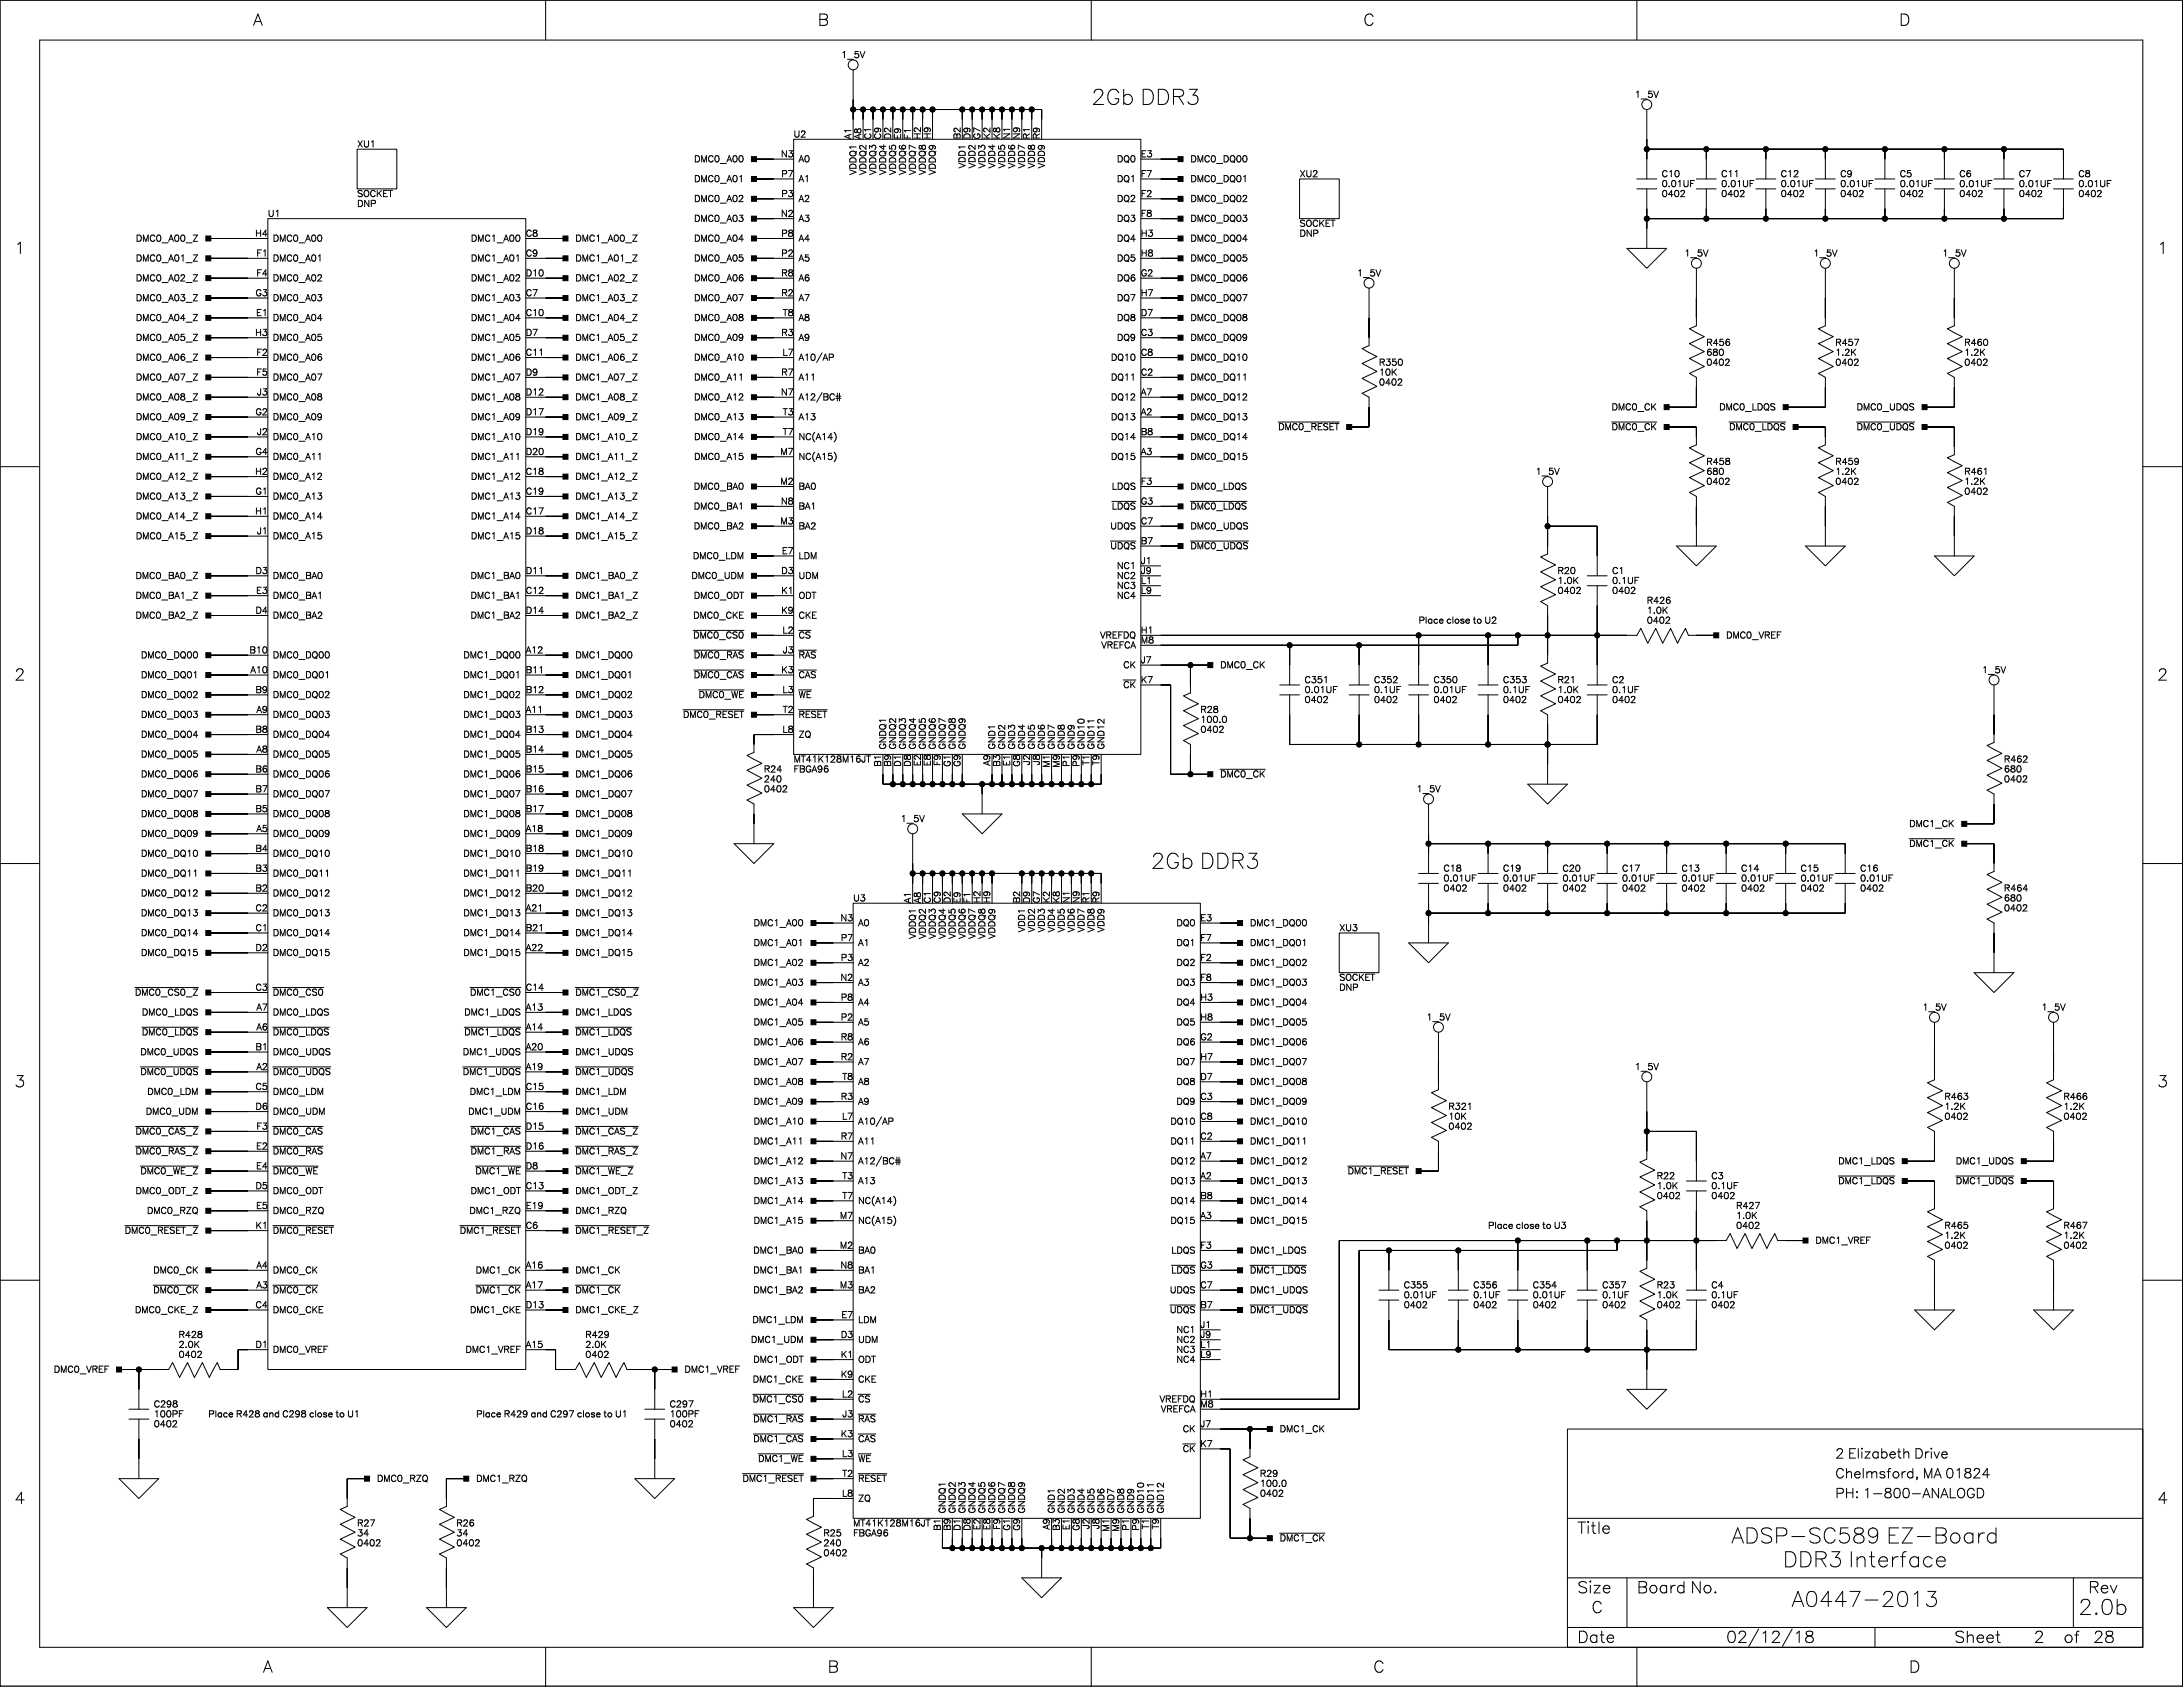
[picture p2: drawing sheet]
<svg xmlns="http://www.w3.org/2000/svg" width="559mm" height="432mm" viewBox="0 0 559 432" stroke-linecap="round" stroke-linejoin="round" font-family="sans-serif">
<defs><g id="words">
<g font-size="6">
<text x="279.3" y="25.7">2Gb DDR3</text>
<text x="294.6" y="221.2">2Gb DDR3</text>
<text x="443.2" y="393.9">ADSP-SC589 EZ-Boa</text>
<text x="505.8" y="393.9">r</text>
<text x="508.2" y="393.9">d</text>
<text x="456.4" y="400">DDR3 I</text>
<text x="474.6" y="400">nt</text>
<text x="480.4" y="400">er</text>
<text x="486.1" y="400">f</text>
<text x="488.3" y="400">a</text>
<text x="491.8" y="400">ce</text>
<text x="458.6" y="410.1">A04</text>
<text x="469.3" y="410.1">4</text>
<text x="473" y="410.1">7-201</text>
<text x="492.6" y="410.1">3</text>
<text x="532" y="412.2">2.0b</text>
</g>
<g font-size="4.2">
<text x="64.8" y="5.7">A</text>
<text x="209.3" y="5.7">B</text>
<text x="349" y="5.7">C</text>
<text x="486.1" y="5.7">D</text>
<text x="3.7" y="64.1">1</text>
<text x="552.2" y="64.1">1</text>
<text x="3.7" y="173.3">2</text>
<text x="552.2" y="173.3">2</text>
<text x="3.7" y="277.5">3</text>
<text x="552.2" y="277.5">3</text>
<text x="3.7" y="384.1">4</text>
<text x="552.2" y="384.1">4</text>
<text x="403.8" y="391.7">T</text>
<text x="408.8" y="391.7">l</text>
<text x="409.9" y="391.7">e</text>
<text x="403.8" y="407">Size</text>
<text x="419" y="407">Board</text>
<text x="432.7" y="407">N</text>
<text x="435.8" y="407">o.</text>
<text x="534.5" y="407">Rev</text>
<text x="407.4" y="412">C</text>
<text x="403.8" y="419.7">Dat</text>
<text x="411" y="419.7">e</text>
<text x="441.9" y="419.7">02/1</text>
<text x="453.2" y="419.7">2/1</text>
<text x="461.8" y="419.7">8</text>
<text x="500.3" y="419.7">Sheet</text>
<text x="520.6" y="419.7">2</text>
<text x="528.2" y="419.7">of</text>
<text x="535.8" y="419.7">28</text>
<text x="67.3" y="427.3">A</text>
<text x="211.9" y="427.3">B</text>
<text x="351.5" y="427.3">C</text>
<text x="488.7" y="427.3">D</text>
</g>
<g font-size="3.5">
<text x="469.8" y="372.6">2 El</text>
<text x="469.8" y="377.6">Chel</text>
<text x="476.1" y="372.6">izabeth Drive</text>
<text x="477.4" y="377.6">msford</text>
<text x="490.1" y="377.6">, M</text>
<text x="495" y="377.6">A 01</text>
<text x="502.6" y="377.6">824</text>
<text x="469.8" y="382.7">PH</text>
<text x="474.8" y="382.7">: 1</text>
<text x="479.1" y="382.7">-800-AN</text>
<text x="496.7" y="382.7">ALOGD</text>
</g>
<g font-size="2.5">
<text x="215.3" y="14.3">1_5V</text>
<text x="418.5" y="24.4">1_5V</text>
<text x="203.2" y="34.6">U2</text>
<text x="217.5" y="35.7" transform="rotate(-90 217.5 35.7)">A1</text>
<text x="220" y="35.7" transform="rotate(-90 220 35.7)">A8</text>
<text x="222.6" y="35.7" transform="rotate(-90 222.6 35.7)">C1</text>
<text x="225.1" y="35.7" transform="rotate(-90 225.1 35.7)">C9</text>
<text x="227.6" y="35.7" transform="rotate(-90 227.6 35.7)">D2</text>
<text x="230.2" y="35.7" transform="rotate(-90 230.2 35.7)">E9</text>
<text x="232.7" y="35.7" transform="rotate(-90 232.7 35.7)">F1</text>
<text x="235.3" y="35.7" transform="rotate(-90 235.3 35.7)">H2</text>
<text x="237.8" y="35.7" transform="rotate(-90 237.8 35.7)">H9</text>
<text x="245.4" y="35.7" transform="rotate(-90 245.4 35.7)">B2</text>
<text x="248" y="35.7" transform="rotate(-90 248 35.7)">D9</text>
<text x="250.5" y="35.7" transform="rotate(-90 250.5 35.7)">G7</text>
<text x="253" y="35.7" transform="rotate(-90 253 35.7)">K2</text>
<text x="255.6" y="35.7" transform="rotate(-90 255.6 35.7)">K8</text>
<text x="258.1" y="35.7" transform="rotate(-90 258.1 35.7)">N1</text>
<text x="260.7" y="35.7" transform="rotate(-90 260.7 35.7)">N9</text>
<text x="263.2" y="35.7" transform="rotate(-90 263.2 35.7)">R1</text>
<text x="265.7" y="35.7" transform="rotate(-90 265.7 35.7)">R9</text>
<text x="91.4" y="37.1">XU1</text>
<text x="177.7" y="40.9">DMC0_A00</text>
<text x="199.9" y="39.7">N3</text>
<text x="204.4" y="40.9">A0</text>
<text x="285.9" y="40.9">DQ0</text>
<text x="292" y="39.7">E3</text>
<text x="304.7" y="40.9">DMC0_DQ00</text>
<text x="177.7" y="46">DMC0_A01</text>
<text x="200" y="44.7">P7</text>
<text x="204.4" y="46">A1</text>
<text x="218.8" y="44.8" transform="rotate(-90 218.8 44.8)">VDDQ1</text>
<text x="221.3" y="44.8" transform="rotate(-90 221.3 44.8)">VDDQ2</text>
<text x="223.8" y="44.8" transform="rotate(-90 223.8 44.8)">VDDQ3</text>
<text x="226.4" y="44.8" transform="rotate(-90 226.4 44.8)">VDDQ4</text>
<text x="228.9" y="44.8" transform="rotate(-90 228.9 44.8)">VDDQ5</text>
<text x="231.5" y="44.8" transform="rotate(-90 231.5 44.8)">VDDQ6</text>
<text x="234" y="44.8" transform="rotate(-90 234 44.8)">VDDQ7</text>
<text x="236.5" y="44.8" transform="rotate(-90 236.5 44.8)">VDDQ8</text>
<text x="239.1" y="44.8" transform="rotate(-90 239.1 44.8)">VDDQ9</text>
<text x="246.7" y="43.1" transform="rotate(-90 246.7 43.1)">VDD1</text>
<text x="249.2" y="43.1" transform="rotate(-90 249.2 43.1)">VDD2</text>
<text x="251.8" y="43.1" transform="rotate(-90 251.8 43.1)">VDD3</text>
<text x="254.3" y="43.1" transform="rotate(-90 254.3 43.1)">VDD4</text>
<text x="256.8" y="43.1" transform="rotate(-90 256.8 43.1)">VDD5</text>
<text x="259.4" y="43.1" transform="rotate(-90 259.4 43.1)">VDD6</text>
<text x="261.9" y="43.1" transform="rotate(-90 261.9 43.1)">VDD7</text>
<text x="264.5" y="43.1" transform="rotate(-90 264.5 43.1)">VDD8</text>
<text x="267" y="43.1" transform="rotate(-90 267 43.1)">VDD9</text>
<text x="285.9" y="46">DQ1</text>
<text x="292" y="44.7">F7</text>
<text x="304.7" y="46">DMC0_DQ01</text>
<text x="332.7" y="44.7">XU2</text>
<text x="425.4" y="44.7">C10</text>
<text x="425.4" y="47.3">0.01UF</text>
<text x="440.6" y="44.7">C11</text>
<text x="440.6" y="47.3">0.01UF</text>
<text x="455.8" y="44.7">C12</text>
<text x="455.8" y="47.3">0.01UF</text>
<text x="471.1" y="44.7">C9</text>
<text x="471.1" y="47.3">0.01UF</text>
<text x="486.3" y="44.7">C5</text>
<text x="486.3" y="47.3">0.01UF</text>
<text x="501.5" y="44.7">C6</text>
<text x="501.5" y="47.3">0.01UF</text>
<text x="516.8" y="44.7">C7</text>
<text x="516.8" y="47.3">0.01UF</text>
<text x="532" y="44.7">C8</text>
<text x="532" y="47.3">0.01UF</text>
<text x="91.4" y="49.8">SOCKET</text>
<text x="91.4" y="52.3">DNP</text>
<text x="177.7" y="51.1">DMC0_A02</text>
<text x="200" y="49.8">P3</text>
<text x="204.4" y="51.1">A2</text>
<text x="285.9" y="51.1">DQ2</text>
<text x="292" y="49.8">F2</text>
<text x="304.7" y="51.1">DMC0_DQ02</text>
<text x="425.4" y="49.8">0402</text>
<text x="440.6" y="49.8">0402</text>
<text x="455.8" y="49.8">0402</text>
<text x="471.1" y="49.8">0402</text>
<text x="486.3" y="49.8">0402</text>
<text x="501.5" y="49.8">0402</text>
<text x="516.8" y="49.8">0402</text>
<text x="532" y="49.8">0402</text>
<text x="65.3" y="60">H4</text>
<text x="68.6" y="54.9">U1</text>
<text x="134.6" y="60">C8</text>
<text x="177.7" y="56.2">DMC0_A03</text>
<text x="199.9" y="54.9">N2</text>
<text x="200" y="60">P8</text>
<text x="204.4" y="56.2">A3</text>
<text x="285.9" y="56.2">DQ3</text>
<text x="292" y="60">H3</text>
<text x="292" y="54.9">F8</text>
<text x="304.7" y="56.2">DMC0_DQ03</text>
<text x="332.7" y="57.4">SOCKET</text>
<text x="332.7" y="60">DNP</text>
<text x="34.8" y="61.2">DMC0_A00_Z</text>
<text x="65.6" y="65">F1</text>
<text x="69.8" y="61.2">DMC0_A00</text>
<text x="120.5" y="61.2">DMC1_A00</text>
<text x="134.6" y="65">C9</text>
<text x="147.3" y="61.2">DMC1_A00_Z</text>
<text x="177.7" y="61.2">DMC0_A04</text>
<text x="200" y="65">P2</text>
<text x="204.4" y="61.2">A4</text>
<text x="285.9" y="61.2">DQ4</text>
<text x="292" y="65">H8</text>
<text x="304.7" y="61.2">DMC0_DQ04</text>
<text x="431.2" y="65">1_5V</text>
<text x="464.2" y="65">1_5V</text>
<text x="497.2" y="65">1_5V</text>
<text x="34.8" y="66.3">DMC0_A01_Z</text>
<text x="34.8" y="71.4">DMC0_A02_Z</text>
<text x="65.6" y="70.1">F4</text>
<text x="69.8" y="71.4">DMC0_A02</text>
<text x="69.8" y="66.3">DMC0_A01</text>
<text x="120.5" y="71.4">DMC1_A02</text>
<text x="120.5" y="66.3">DMC1_A01</text>
<text x="134.6" y="70.1">D10</text>
<text x="147.3" y="66.3">DMC1_A01_Z</text>
<text x="147.3" y="71.4">DMC1_A02_Z</text>
<text x="177.7" y="66.3">DMC0_A05</text>
<text x="177.7" y="71.4">DMC0_A06</text>
<text x="200" y="70.1">R8</text>
<text x="204.4" y="66.3">A5</text>
<text x="204.4" y="71.4">A6</text>
<text x="285.9" y="66.3">DQ5</text>
<text x="285.9" y="71.4">DQ6</text>
<text x="292" y="70.1">G2</text>
<text x="304.7" y="66.3">DMC0_DQ05</text>
<text x="304.7" y="71.4">DMC0_DQ06</text>
<text x="347.4" y="70.1">1_5V</text>
<text x="34.8" y="76.5">DMC0_A03_Z</text>
<text x="65.4" y="75.2">G3</text>
<text x="69.8" y="76.5">DMC0_A03</text>
<text x="120.5" y="76.5">DMC1_A03</text>
<text x="134.6" y="75.2">C7</text>
<text x="147.3" y="76.5">DMC1_A03_Z</text>
<text x="177.7" y="76.5">DMC0_A07</text>
<text x="200" y="75.2">R2</text>
<text x="204.4" y="76.5">A7</text>
<text x="285.9" y="76.5">DQ7</text>
<text x="292" y="75.2">H7</text>
<text x="304.7" y="76.5">DMC0_DQ07</text>
<text x="34.8" y="81.6">DMC0_A04_Z</text>
<text x="65.6" y="80.3">E1</text>
<text x="69.8" y="81.6">DMC0_A04</text>
<text x="120.5" y="81.6">DMC1_A04</text>
<text x="134.6" y="80.3">C10</text>
<text x="147.3" y="81.6">DMC1_A04_Z</text>
<text x="177.7" y="81.6">DMC0_A08</text>
<text x="200.4" y="80.3">T8</text>
<text x="204.4" y="81.6">A8</text>
<text x="285.9" y="81.6">DQ8</text>
<text x="292" y="80.3">D7</text>
<text x="304.7" y="81.6">DMC0_DQ08</text>
<text x="34.8" y="86.6">DMC0_A05_Z</text>
<text x="65.3" y="85.4">H3</text>
<text x="69.8" y="86.6">DMC0_A05</text>
<text x="120.5" y="86.6">DMC1_A05</text>
<text x="134.6" y="85.4">D7</text>
<text x="147.3" y="86.6">DMC1_A05_Z</text>
<text x="177.7" y="86.6">DMC0_A09</text>
<text x="200" y="85.4">R3</text>
<text x="204.4" y="86.6">A9</text>
<text x="285.9" y="86.6">DQ9</text>
<text x="292" y="85.4">C3</text>
<text x="304.7" y="86.6">DMC0_DQ09</text>
<text x="436.8" y="87.9">R456</text>
<text x="469.8" y="87.9">R457</text>
<text x="502.8" y="87.9">R460</text>
<text x="34.8" y="91.7">DMC0_A06_Z</text>
<text x="65.6" y="90.4">F2</text>
<text x="65.6" y="95.5">F5</text>
<text x="69.8" y="91.7">DMC0_A06</text>
<text x="120.5" y="91.7">DMC1_A06</text>
<text x="134.6" y="90.4">C11</text>
<text x="134.6" y="95.5">D9</text>
<text x="147.3" y="91.7">DMC1_A06_Z</text>
<text x="177.7" y="91.7">DMC0_A10</text>
<text x="200" y="95.5">R7</text>
<text x="200.3" y="90.4">L7</text>
<text x="204.4" y="91.7">A10/AP</text>
<text x="284.4" y="91.7">DQ10</text>
<text x="292" y="95.5">C2</text>
<text x="292" y="90.4">C8</text>
<text x="304.7" y="91.7">DMC0_DQ10</text>
<text x="353" y="95.5">10K</text>
<text x="353" y="93">R350</text>
<text x="436.8" y="90.4">680</text>
<text x="436.8" y="93">0402</text>
<text x="469.8" y="90.4">1.2K</text>
<text x="469.8" y="93">0402</text>
<text x="502.8" y="90.4">1.2K</text>
<text x="502.8" y="93">0402</text>
<text x="34.8" y="96.8">DMC0_A07_Z</text>
<text x="34.8" y="101.9">DMC0_A08_Z</text>
<text x="65.8" y="100.6">J3</text>
<text x="69.8" y="101.9">DMC0_A08</text>
<text x="69.8" y="96.8">DMC0_A07</text>
<text x="120.5" y="101.9">DMC1_A08</text>
<text x="120.5" y="96.8">DMC1_A07</text>
<text x="134.6" y="100.6">D12</text>
<text x="147.3" y="96.8">DMC1_A07_Z</text>
<text x="147.3" y="101.9">DMC1_A08_Z</text>
<text x="177.7" y="96.8">DMC0_A11</text>
<text x="177.7" y="101.9">DMC0_A12</text>
<text x="199.9" y="100.6">N7</text>
<text x="204.4" y="96.8">A11</text>
<text x="204.4" y="101.9">A12/BC#</text>
<text x="284.4" y="96.8">DQ11</text>
<text x="284.4" y="101.9">DQ12</text>
<text x="292" y="100.6">A7</text>
<text x="304.7" y="96.8">DMC0_DQ11</text>
<text x="304.7" y="101.9">DMC0_DQ12</text>
<text x="353" y="98.1">0402</text>
<text x="34.8" y="106.9">DMC0_A09_Z</text>
<text x="65.4" y="105.7">G2</text>
<text x="69.8" y="106.9">DMC0_A09</text>
<text x="120.5" y="106.9">DMC1_A09</text>
<text x="134.6" y="105.7">D17</text>
<text x="147.3" y="106.9">DMC1_A09_Z</text>
<text x="177.7" y="106.9">DMC0_A13</text>
<text x="200.4" y="105.7">T3</text>
<text x="204.4" y="106.9">A13</text>
<text x="284.4" y="106.9">DQ13</text>
<text x="292" y="105.7">A2</text>
<text x="304.7" y="106.9">DMC0_DQ13</text>
<text x="412.5" y="104.4">DMC0_CK</text>
<text x="440.1" y="104.4">DMC0_LDQS</text>
<text x="475.3" y="104.4">DMC0_UDQS</text>
<text x="34.8" y="112">DMC0_A10_Z</text>
<text x="65.8" y="110.8">J2</text>
<text x="69.8" y="112">DMC0_A10</text>
<text x="120.5" y="112">DMC1_A10</text>
<text x="134.6" y="110.8">D19</text>
<text x="147.3" y="112">DMC1_A10_Z</text>
<text x="177.7" y="112">DMC0_A14</text>
<text x="200.4" y="110.8">T7</text>
<text x="204.4" y="112">NC(A14)</text>
<text x="284.4" y="112">DQ14</text>
<text x="292" y="110.8">B8</text>
<text x="304.7" y="112">DMC0_DQ14</text>
<text x="327.2" y="109.5">DMC0_RESET</text>
<text x="412.5" y="109.5">DMC0_CK</text>
<text x="442.6" y="109.5">DMC0_LDQS</text>
<text x="475.3" y="109.5">DMC0_UDQS</text>
<text x="34.8" y="117.1">DMC0_A11_Z</text>
<text x="65.4" y="115.8">G4</text>
<text x="69.8" y="117.1">DMC0_A11</text>
<text x="120.5" y="117.1">DMC1_A11</text>
<text x="134.6" y="115.8">D20</text>
<text x="147.3" y="117.1">DMC1_A11_Z</text>
<text x="177.7" y="117.1">DMC0_A15</text>
<text x="199.8" y="115.8">M7</text>
<text x="204.4" y="117.1">NC(A15)</text>
<text x="284.4" y="117.1">DQ15</text>
<text x="292" y="115.8">A3</text>
<text x="304.7" y="117.1">DMC0_DQ15</text>
<text x="436.8" y="118.4">R458</text>
<text x="469.8" y="118.4">R459</text>
<text x="34.8" y="122.2">DMC0_A12_Z</text>
<text x="65.3" y="120.9">H2</text>
<text x="65.4" y="126">G1</text>
<text x="69.8" y="122.2">DMC0_A12</text>
<text x="120.5" y="122.2">DMC1_A12</text>
<text x="134.6" y="120.9">C18</text>
<text x="134.6" y="126">C19</text>
<text x="147.3" y="122.2">DMC1_A12_Z</text>
<text x="177.6" y="124.7">DMC0_BA0</text>
<text x="199.8" y="123.5">M2</text>
<text x="204.4" y="124.7">BA0</text>
<text x="284.6" y="124.7">LDQS</text>
<text x="292" y="123.5">F3</text>
<text x="304.7" y="124.7">DMC0_LDQS</text>
<text x="393.1" y="120.9">1_5V</text>
<text x="436.8" y="123.5">0402</text>
<text x="436.8" y="120.9">680</text>
<text x="469.8" y="123.5">0402</text>
<text x="469.8" y="120.9">1.2K</text>
<text x="502.8" y="126">0402</text>
<text x="502.8" y="123.5">1.2K</text>
<text x="502.8" y="120.9">R461</text>
<text x="34.8" y="127.3">DMC0_A13_Z</text>
<text x="65.3" y="131.1">H1</text>
<text x="69.8" y="127.3">DMC0_A13</text>
<text x="120.5" y="127.3">DMC1_A13</text>
<text x="134.6" y="131.1">C17</text>
<text x="147.3" y="127.3">DMC1_A13_Z</text>
<text x="177.6" y="129.8">DMC0_BA1</text>
<text x="199.9" y="128.5">N8</text>
<text x="204.4" y="129.8">BA1</text>
<text x="284.6" y="129.8">LDQS</text>
<text x="292" y="128.5">G3</text>
<text x="304.7" y="129.8">DMC0_LDQS</text>
<text x="34.8" y="132.3">DMC0_A14_Z</text>
<text x="34.8" y="137.4">DMC0_A15_Z</text>
<text x="65.8" y="136.1">J1</text>
<text x="69.8" y="132.3">DMC0_A14</text>
<text x="69.8" y="137.4">DMC0_A15</text>
<text x="120.5" y="132.3">DMC1_A14</text>
<text x="120.5" y="137.4">DMC1_A15</text>
<text x="134.6" y="136.1">D18</text>
<text x="147.3" y="132.3">DMC1_A14_Z</text>
<text x="147.3" y="137.4">DMC1_A15_Z</text>
<text x="177.6" y="134.9">DMC0_BA2</text>
<text x="199.8" y="133.6">M3</text>
<text x="204.4" y="134.9">BA2</text>
<text x="284.2" y="134.9">UDQS</text>
<text x="292" y="133.6">C7</text>
<text x="304.7" y="134.9">DMC0_UDQS</text>
<text x="177.4" y="142.5">DMC0_LDM</text>
<text x="200.2" y="141.2">E7</text>
<text x="204.4" y="142.5">LDM</text>
<text x="284.2" y="140">UDQS</text>
<text x="292" y="138.7">B7</text>
<text x="292" y="143.8">J1</text>
<text x="304.7" y="140">DMC0_UDQS</text>
<text x="34.7" y="147.6">DMC0_BA0_Z</text>
<text x="65.4" y="146.3">D3</text>
<text x="69.8" y="147.6">DMC0_BA0</text>
<text x="120.5" y="147.6">DMC1_BA0</text>
<text x="134.6" y="146.3">D11</text>
<text x="147.3" y="147.6">DMC1_BA0_Z</text>
<text x="177" y="147.6">DMC0_UDM</text>
<text x="200" y="146.3">D3</text>
<text x="204.4" y="147.6">UDM</text>
<text x="285.9" y="145">NC1</text>
<text x="285.9" y="147.6">NC2</text>
<text x="292" y="148.8">L1</text>
<text x="292" y="146.3">J9</text>
<text x="398.7" y="146.3">R20</text>
<text x="398.7" y="148.8">1.0K</text>
<text x="412.7" y="148.8">0.1UF</text>
<text x="412.7" y="146.3">C1</text>
<text x="34.7" y="152.7">DMC0_BA1_Z</text>
<text x="65.6" y="151.4">E3</text>
<text x="69.8" y="152.7">DMC0_BA1</text>
<text x="120.5" y="152.7">DMC1_BA1</text>
<text x="134.6" y="151.4">C12</text>
<text x="147.3" y="152.7">DMC1_BA1_Z</text>
<text x="177.6" y="152.7">DMC0_ODT</text>
<text x="200" y="151.4">K1</text>
<text x="204.4" y="152.7">ODT</text>
<text x="285.9" y="150.1">NC3</text>
<text x="285.9" y="152.7">NC4</text>
<text x="292" y="151.4">L9</text>
<text x="398.7" y="151.4">0402</text>
<text x="412.7" y="151.4">0402</text>
<text x="421.5" y="153.9">R426</text>
<text x="34.7" y="157.7">DMC0_BA2_Z</text>
<text x="65.4" y="156.5">D4</text>
<text x="69.8" y="157.7">DMC0_BA2</text>
<text x="120.5" y="157.7">DMC1_BA2</text>
<text x="134.6" y="156.5">D14</text>
<text x="147.3" y="157.7">DMC1_BA2_Z</text>
<text x="177.5" y="157.7">DMC0_CKE</text>
<text x="200" y="156.5">K9</text>
<text x="200.3" y="161.5">L2</text>
<text x="204.4" y="157.7">CKE</text>
<text x="292" y="161.5">H1</text>
<text x="363.1" y="159">Place close to U2</text>
<text x="421.5" y="159">0402</text>
<text x="421.5" y="156.5">1.0K</text>
<text x="36.1" y="167.9">DMC0_DQ00</text>
<text x="63.9" y="166.6">B10</text>
<text x="69.8" y="167.9">DMC0_DQ00</text>
<text x="118.6" y="167.9">DMC1_DQ00</text>
<text x="134.6" y="166.6">A12</text>
<text x="147.3" y="167.9">DMC1_DQ00</text>
<text x="177.5" y="162.8">DMC0_CS0</text>
<text x="177.6" y="167.9">DMC0_RAS</text>
<text x="200.4" y="166.6">J3</text>
<text x="204.4" y="162.8">CS</text>
<text x="204.4" y="167.9">RAS</text>
<text x="281.6" y="162.8">VREFDQ</text>
<text x="281.9" y="165.4">VREFCA</text>
<text x="292" y="164.1">M8</text>
<text x="441.9" y="162.8">DMC0_VREF</text>
<text x="36.1" y="173">DMC0_DQ01</text>
<text x="64.1" y="171.7">A10</text>
<text x="69.8" y="173">DMC0_DQ01</text>
<text x="118.6" y="173">DMC1_DQ01</text>
<text x="134.6" y="171.7">B11</text>
<text x="147.3" y="173">DMC1_DQ01</text>
<text x="177.6" y="173">DMC0_CAS</text>
<text x="200" y="171.7">K3</text>
<text x="204.4" y="173">CAS</text>
<text x="287.5" y="170.4">CK</text>
<text x="292" y="169.2">J7</text>
<text x="312.3" y="170.4">DMC0_CK</text>
<text x="507.3" y="171.7">1_5V</text>
<text x="36.1" y="178">DMC0_DQ02</text>
<text x="65.4" y="176.8">B9</text>
<text x="69.8" y="178">DMC0_DQ02</text>
<text x="118.6" y="178">DMC1_DQ02</text>
<text x="134.6" y="176.8">B12</text>
<text x="147.3" y="178">DMC1_DQ02</text>
<text x="178.8" y="178">DMC0_WE</text>
<text x="200.3" y="176.8">L3</text>
<text x="204.4" y="178">WE</text>
<text x="287.5" y="175.5">CK</text>
<text x="292" y="174.2">K7</text>
<text x="333.9" y="176.8">0.01UF</text>
<text x="333.9" y="174.2">C351</text>
<text x="333.9" y="179.3">0402</text>
<text x="351.7" y="179.3">0402</text>
<text x="351.7" y="174.2">C352</text>
<text x="351.7" y="176.8">0.1UF</text>
<text x="366.9" y="176.8">0.01UF</text>
<text x="366.9" y="174.2">C350</text>
<text x="366.9" y="179.3">0402</text>
<text x="384.7" y="176.8">0.1UF</text>
<text x="384.7" y="174.2">C353</text>
<text x="384.7" y="179.3">0402</text>
<text x="398.7" y="176.8">1.0K</text>
<text x="398.7" y="174.2">R21</text>
<text x="398.7" y="179.3">0402</text>
<text x="412.7" y="174.2">C2</text>
<text x="412.7" y="176.8">0.1UF</text>
<text x="412.7" y="179.3">0402</text>
<text x="36.1" y="183.1">DMC0_DQ03</text>
<text x="65.6" y="181.9">A9</text>
<text x="69.8" y="183.1">DMC0_DQ03</text>
<text x="118.6" y="183.1">DMC1_DQ03</text>
<text x="134.6" y="181.9">A11</text>
<text x="147.3" y="183.1">DMC1_DQ03</text>
<text x="174.8" y="183.1">DMC0_RESET</text>
<text x="200.4" y="181.9">T2</text>
<text x="204.4" y="183.1">RESET</text>
<text x="307.3" y="181.9">R28</text>
<text x="307.3" y="184.4">100.0</text>
<text x="36.1" y="188.2">DMC0_DQ04</text>
<text x="65.4" y="186.9">B8</text>
<text x="69.8" y="188.2">DMC0_DQ04</text>
<text x="118.6" y="188.2">DMC1_DQ04</text>
<text x="134.6" y="186.9">B13</text>
<text x="147.3" y="188.2">DMC1_DQ04</text>
<text x="200.3" y="186.9">L8</text>
<text x="204.4" y="188.2">ZQ</text>
<text x="226.4" y="191.8" transform="rotate(-90 226.4 191.8)">GNDQ1</text>
<text x="228.9" y="191.8" transform="rotate(-90 228.9 191.8)">GNDQ2</text>
<text x="231.5" y="191.8" transform="rotate(-90 231.5 191.8)">GNDQ3</text>
<text x="234" y="191.8" transform="rotate(-90 234 191.8)">GNDQ4</text>
<text x="236.5" y="191.8" transform="rotate(-90 236.5 191.8)">GNDQ5</text>
<text x="239.1" y="191.8" transform="rotate(-90 239.1 191.8)">GNDQ6</text>
<text x="241.6" y="191.8" transform="rotate(-90 241.6 191.8)">GNDQ7</text>
<text x="244.2" y="191.8" transform="rotate(-90 244.2 191.8)">GNDQ8</text>
<text x="246.7" y="191.8" transform="rotate(-90 246.7 191.8)">GNDQ9</text>
<text x="254.3" y="191.8" transform="rotate(-90 254.3 191.8)">GND1</text>
<text x="256.8" y="191.8" transform="rotate(-90 256.8 191.8)">GND2</text>
<text x="259.4" y="191.8" transform="rotate(-90 259.4 191.8)">GND3</text>
<text x="261.9" y="191.8" transform="rotate(-90 261.9 191.8)">GND4</text>
<text x="264.5" y="191.8" transform="rotate(-90 264.5 191.8)">GND5</text>
<text x="267" y="191.8" transform="rotate(-90 267 191.8)">GND6</text>
<text x="269.5" y="191.8" transform="rotate(-90 269.5 191.8)">GND7</text>
<text x="272.1" y="191.8" transform="rotate(-90 272.1 191.8)">GND8</text>
<text x="274.6" y="191.8" transform="rotate(-90 274.6 191.8)">GND9</text>
<text x="277.2" y="191.8" transform="rotate(-90 277.2 191.8)">GND10</text>
<text x="279.7" y="191.8" transform="rotate(-90 279.7 191.8)">GND11</text>
<text x="282.2" y="191.8" transform="rotate(-90 282.2 191.8)">GND12</text>
<text x="307.3" y="186.9">0402</text>
<text x="36.1" y="193.3">DMC0_DQ05</text>
<text x="65.4" y="197.1">B6</text>
<text x="65.6" y="192">A8</text>
<text x="69.8" y="193.3">DMC0_DQ05</text>
<text x="118.6" y="193.3">DMC1_DQ05</text>
<text x="134.6" y="192">B14</text>
<text x="134.6" y="197.1">B15</text>
<text x="147.3" y="193.3">DMC1_DQ05</text>
<text x="195.5" y="197.1">R24</text>
<text x="203.2" y="194.6">MT41K128M16JT</text>
<text x="203.2" y="197.1">FBGA96</text>
<text x="225.1" y="196.2" transform="rotate(-90 225.1 196.2)">B1</text>
<text x="227.6" y="196.2" transform="rotate(-90 227.6 196.2)">B9</text>
<text x="230.2" y="196.2" transform="rotate(-90 230.2 196.2)">D1</text>
<text x="232.7" y="196.2" transform="rotate(-90 232.7 196.2)">D8</text>
<text x="235.3" y="196.1" transform="rotate(-90 235.3 196.1)">E2</text>
<text x="237.8" y="196.1" transform="rotate(-90 237.8 196.1)">E8</text>
<text x="240.3" y="196" transform="rotate(-90 240.3 196)">F9</text>
<text x="242.9" y="196.2" transform="rotate(-90 242.9 196.2)">G1</text>
<text x="245.4" y="196.2" transform="rotate(-90 245.4 196.2)">G9</text>
<text x="253" y="196" transform="rotate(-90 253 196)">A9</text>
<text x="255.6" y="196.2" transform="rotate(-90 255.6 196.2)">B3</text>
<text x="258.1" y="196.1" transform="rotate(-90 258.1 196.1)">E1</text>
<text x="260.7" y="196.2" transform="rotate(-90 260.7 196.2)">G8</text>
<text x="263.2" y="195.9" transform="rotate(-90 263.2 195.9)">J2</text>
<text x="265.7" y="195.9" transform="rotate(-90 265.7 195.9)">J8</text>
<text x="268.3" y="196.5" transform="rotate(-90 268.3 196.5)">M1</text>
<text x="270.8" y="196.5" transform="rotate(-90 270.8 196.5)">M9</text>
<text x="273.4" y="196.2" transform="rotate(-90 273.4 196.2)">P1</text>
<text x="275.9" y="196.2" transform="rotate(-90 275.9 196.2)">P9</text>
<text x="278.4" y="195.9" transform="rotate(-90 278.4 195.9)">T1</text>
<text x="281" y="195.9" transform="rotate(-90 281 195.9)">T9</text>
<text x="513" y="194.6">R462</text>
<text x="513" y="197.1">680</text>
<text x="36.1" y="198.4">DMC0_DQ06</text>
<text x="36.1" y="203.4">DMC0_DQ07</text>
<text x="65.4" y="202.2">B7</text>
<text x="69.8" y="203.4">DMC0_DQ07</text>
<text x="69.8" y="198.4">DMC0_DQ06</text>
<text x="118.6" y="203.4">DMC1_DQ07</text>
<text x="118.6" y="198.4">DMC1_DQ06</text>
<text x="134.6" y="202.2">B16</text>
<text x="147.3" y="198.4">DMC1_DQ06</text>
<text x="147.3" y="203.4">DMC1_DQ07</text>
<text x="195.5" y="199.6">240</text>
<text x="195.5" y="202.2">0402</text>
<text x="312.3" y="198.4">DMC0_CK</text>
<text x="362.6" y="202.2">1_5V</text>
<text x="513" y="199.6">0402</text>
<text x="36.1" y="208.5">DMC0_DQ08</text>
<text x="65.4" y="207.3">B5</text>
<text x="69.8" y="208.5">DMC0_DQ08</text>
<text x="118.6" y="208.5">DMC1_DQ08</text>
<text x="134.6" y="207.3">B17</text>
<text x="147.3" y="208.5">DMC1_DQ08</text>
<text x="230.5" y="209.8">1_5V</text>
<text x="36.1" y="213.6">DMC0_DQ09</text>
<text x="65.6" y="212.3">A5</text>
<text x="69.8" y="213.6">DMC0_DQ09</text>
<text x="118.6" y="213.6">DMC1_DQ09</text>
<text x="134.6" y="212.3">A18</text>
<text x="147.3" y="213.6">DMC1_DQ09</text>
<text x="488.7" y="211.1">DMC1_CK</text>
<text x="36.1" y="218.7">DMC0_DQ10</text>
<text x="65.4" y="217.4">B4</text>
<text x="69.8" y="218.7">DMC0_DQ10</text>
<text x="118.6" y="218.7">DMC1_DQ10</text>
<text x="134.6" y="217.4">B18</text>
<text x="147.3" y="218.7">DMC1_DQ10</text>
<text x="488.7" y="216.1">DMC1_CK</text>
<text x="36.1" y="223.8">DMC0_DQ11</text>
<text x="65.4" y="222.5">B3</text>
<text x="65.4" y="227.6">B2</text>
<text x="69.8" y="223.8">DMC0_DQ11</text>
<text x="118.6" y="223.8">DMC1_DQ11</text>
<text x="134.6" y="222.5">B19</text>
<text x="134.6" y="227.6">B20</text>
<text x="147.3" y="223.8">DMC1_DQ11</text>
<text x="369.5" y="225">0.01UF</text>
<text x="369.5" y="222.5">C18</text>
<text x="369.5" y="227.6">0402</text>
<text x="384.7" y="225">0.01UF</text>
<text x="384.7" y="222.5">C19</text>
<text x="384.7" y="227.6">0402</text>
<text x="400" y="225">0.01UF</text>
<text x="400" y="222.5">C20</text>
<text x="400" y="227.6">0402</text>
<text x="415.2" y="225">0.01UF</text>
<text x="415.2" y="222.5">C17</text>
<text x="415.2" y="227.6">0402</text>
<text x="430.4" y="225">0.01UF</text>
<text x="430.4" y="222.5">C13</text>
<text x="430.4" y="227.6">0402</text>
<text x="445.7" y="225">0.01UF</text>
<text x="445.7" y="222.5">C14</text>
<text x="445.7" y="227.6">0402</text>
<text x="460.9" y="225">0.01UF</text>
<text x="460.9" y="222.5">C15</text>
<text x="460.9" y="227.6">0402</text>
<text x="476.1" y="225">0.01UF</text>
<text x="476.1" y="222.5">C16</text>
<text x="476.1" y="227.6">0402</text>
<text x="513" y="227.6">R464</text>
<text x="36.1" y="228.8">DMC0_DQ12</text>
<text x="36.1" y="233.9">DMC0_DQ13</text>
<text x="65.4" y="232.6">C2</text>
<text x="69.8" y="233.9">DMC0_DQ13</text>
<text x="69.8" y="228.8">DMC0_DQ12</text>
<text x="118.6" y="233.9">DMC1_DQ13</text>
<text x="118.6" y="228.8">DMC1_DQ12</text>
<text x="134.6" y="232.6">A21</text>
<text x="147.3" y="228.8">DMC1_DQ12</text>
<text x="147.3" y="233.9">DMC1_DQ13</text>
<text x="218.4" y="230.1">U3</text>
<text x="232.7" y="231.2" transform="rotate(-90 232.7 231.2)">A1</text>
<text x="235.3" y="231.2" transform="rotate(-90 235.3 231.2)">A8</text>
<text x="237.8" y="231.2" transform="rotate(-90 237.8 231.2)">C1</text>
<text x="240.3" y="231.2" transform="rotate(-90 240.3 231.2)">C9</text>
<text x="242.9" y="231.2" transform="rotate(-90 242.9 231.2)">D2</text>
<text x="245.4" y="231.2" transform="rotate(-90 245.4 231.2)">E9</text>
<text x="248" y="231.2" transform="rotate(-90 248 231.2)">F1</text>
<text x="250.5" y="231.2" transform="rotate(-90 250.5 231.2)">H2</text>
<text x="253" y="231.2" transform="rotate(-90 253 231.2)">H9</text>
<text x="260.7" y="231.2" transform="rotate(-90 260.7 231.2)">B2</text>
<text x="263.2" y="231.2" transform="rotate(-90 263.2 231.2)">D9</text>
<text x="265.7" y="231.2" transform="rotate(-90 265.7 231.2)">G7</text>
<text x="268.3" y="231.2" transform="rotate(-90 268.3 231.2)">K2</text>
<text x="270.8" y="231.2" transform="rotate(-90 270.8 231.2)">K8</text>
<text x="273.4" y="231.2" transform="rotate(-90 273.4 231.2)">N1</text>
<text x="275.9" y="231.2" transform="rotate(-90 275.9 231.2)">N9</text>
<text x="278.4" y="231.2" transform="rotate(-90 278.4 231.2)">R1</text>
<text x="281" y="231.2" transform="rotate(-90 281 231.2)">R9</text>
<text x="513" y="232.6">0402</text>
<text x="513" y="230.1">680</text>
<text x="36.1" y="239">DMC0_DQ14</text>
<text x="65.4" y="237.7">C1</text>
<text x="69.8" y="239">DMC0_DQ14</text>
<text x="118.6" y="239">DMC1_DQ14</text>
<text x="134.6" y="237.7">B21</text>
<text x="147.3" y="239">DMC1_DQ14</text>
<text x="192.9" y="236.5">DMC1_A00</text>
<text x="215.2" y="235.2">N3</text>
<text x="219.7" y="236.5">A0</text>
<text x="261.9" y="238.6" transform="rotate(-90 261.9 238.6)">VDD1</text>
<text x="264.5" y="238.6" transform="rotate(-90 264.5 238.6)">VDD2</text>
<text x="267" y="238.6" transform="rotate(-90 267 238.6)">VDD3</text>
<text x="269.5" y="238.6" transform="rotate(-90 269.5 238.6)">VDD4</text>
<text x="272.1" y="238.6" transform="rotate(-90 272.1 238.6)">VDD5</text>
<text x="274.6" y="238.6" transform="rotate(-90 274.6 238.6)">VDD6</text>
<text x="277.2" y="238.6" transform="rotate(-90 277.2 238.6)">VDD7</text>
<text x="279.7" y="238.6" transform="rotate(-90 279.7 238.6)">VDD8</text>
<text x="282.2" y="238.6" transform="rotate(-90 282.2 238.6)">VDD9</text>
<text x="301.2" y="236.5">DQ0</text>
<text x="307.3" y="235.2">E3</text>
<text x="320" y="236.5">DMC1_DQ00</text>
<text x="342.8" y="237.7">XU3</text>
<text x="36.1" y="244.1">DMC0_DQ15</text>
<text x="65.4" y="242.8">D2</text>
<text x="69.8" y="244.1">DMC0_DQ15</text>
<text x="118.6" y="244.1">DMC1_DQ15</text>
<text x="134.6" y="242.8">A22</text>
<text x="147.3" y="244.1">DMC1_DQ15</text>
<text x="192.9" y="241.5">DMC1_A01</text>
<text x="215.2" y="245.3">P3</text>
<text x="215.2" y="240.3">P7</text>
<text x="219.7" y="241.5">A1</text>
<text x="234" y="240.3" transform="rotate(-90 234 240.3)">VDDQ1</text>
<text x="236.5" y="240.3" transform="rotate(-90 236.5 240.3)">VDDQ2</text>
<text x="239.1" y="240.3" transform="rotate(-90 239.1 240.3)">VDDQ3</text>
<text x="241.6" y="240.3" transform="rotate(-90 241.6 240.3)">VDDQ4</text>
<text x="244.2" y="240.3" transform="rotate(-90 244.2 240.3)">VDDQ5</text>
<text x="246.7" y="240.3" transform="rotate(-90 246.7 240.3)">VDDQ6</text>
<text x="249.2" y="240.3" transform="rotate(-90 249.2 240.3)">VDDQ7</text>
<text x="251.8" y="240.3" transform="rotate(-90 251.8 240.3)">VDDQ8</text>
<text x="254.3" y="240.3" transform="rotate(-90 254.3 240.3)">VDDQ9</text>
<text x="301.2" y="241.5">DQ1</text>
<text x="307.3" y="245.3">F2</text>
<text x="307.3" y="240.3">F7</text>
<text x="320" y="241.5">DMC1_DQ01</text>
<text x="192.9" y="246.6">DMC1_A02</text>
<text x="192.9" y="251.7">DMC1_A03</text>
<text x="215.2" y="250.4">N2</text>
<text x="219.7" y="246.6">A2</text>
<text x="219.7" y="251.7">A3</text>
<text x="301.2" y="246.6">DQ2</text>
<text x="301.2" y="251.7">DQ3</text>
<text x="307.3" y="250.4">F8</text>
<text x="320" y="246.6">DMC1_DQ02</text>
<text x="320" y="251.7">DMC1_DQ03</text>
<text x="342.8" y="250.4">SOCKET</text>
<text x="34.6" y="254.2">DMC0_CS0_Z</text>
<text x="65.4" y="253">C3</text>
<text x="69.8" y="254.2">DMC0_CS0</text>
<text x="120.3" y="254.2">DMC1_CS0</text>
<text x="134.6" y="253">C14</text>
<text x="147.3" y="254.2">DMC1_CS0_Z</text>
<text x="192.9" y="256.8">DMC1_A04</text>
<text x="215.2" y="255.5">P8</text>
<text x="219.7" y="256.8">A4</text>
<text x="301.2" y="256.8">DQ4</text>
<text x="307.3" y="255.5">H3</text>
<text x="320" y="256.8">DMC1_DQ04</text>
<text x="342.8" y="253">DNP</text>
<text x="36.3" y="259.3">DMC0_LDQS</text>
<text x="65.6" y="263.1">A6</text>
<text x="65.6" y="258">A7</text>
<text x="69.8" y="259.3">DMC0_LDQS</text>
<text x="118.9" y="259.3">DMC1_LDQS</text>
<text x="134.6" y="263.1">A14</text>
<text x="134.6" y="258">A13</text>
<text x="147.3" y="259.3">DMC1_LDQS</text>
<text x="192.9" y="261.9">DMC1_A05</text>
<text x="215.2" y="260.6">P2</text>
<text x="219.7" y="261.9">A5</text>
<text x="301.2" y="261.9">DQ5</text>
<text x="307.3" y="260.6">H8</text>
<text x="320" y="261.9">DMC1_DQ05</text>
<text x="365.1" y="260.6">1_5V</text>
<text x="492.1" y="258">1_5V</text>
<text x="522.6" y="258">1_5V</text>
<text x="35.9" y="269.5">DMC0_UDQS</text>
<text x="36.3" y="264.4">DMC0_LDQS</text>
<text x="65.4" y="268.2">B1</text>
<text x="69.8" y="264.4">DMC0_LDQS</text>
<text x="69.8" y="269.5">DMC0_UDQS</text>
<text x="118.5" y="269.5">DMC1_UDQS</text>
<text x="118.9" y="264.4">DMC1_LDQS</text>
<text x="134.6" y="268.2">A20</text>
<text x="147.3" y="269.5">DMC1_UDQS</text>
<text x="147.3" y="264.4">DMC1_LDQS</text>
<text x="192.9" y="266.9">DMC1_A06</text>
<text x="215.2" y="265.7">R8</text>
<text x="219.7" y="266.9">A6</text>
<text x="301.2" y="266.9">DQ6</text>
<text x="307.3" y="265.7">G2</text>
<text x="320" y="266.9">DMC1_DQ06</text>
<text x="35.9" y="274.5">DMC0_UDQS</text>
<text x="65.6" y="273.3">A2</text>
<text x="69.8" y="274.5">DMC0_UDQS</text>
<text x="118.5" y="274.5">DMC1_UDQS</text>
<text x="134.6" y="273.3">A19</text>
<text x="147.3" y="274.5">DMC1_UDQS</text>
<text x="192.9" y="272">DMC1_A07</text>
<text x="215.2" y="270.7">R2</text>
<text x="215.6" y="275.8">T8</text>
<text x="219.7" y="272">A7</text>
<text x="301.2" y="272">DQ7</text>
<text x="307.3" y="275.8">D7</text>
<text x="307.3" y="270.7">H7</text>
<text x="320" y="272">DMC1_DQ07</text>
<text x="418.5" y="273.3">1_5V</text>
<text x="37.7" y="279.6">DMC0_LDM</text>
<text x="65.4" y="278.4">C5</text>
<text x="69.8" y="279.6">DMC0_LDM</text>
<text x="120.2" y="279.6">DMC1_LDM</text>
<text x="134.6" y="278.4">C15</text>
<text x="147.3" y="279.6">DMC1_LDM</text>
<text x="192.9" y="277.1">DMC1_A08</text>
<text x="215.2" y="280.9">R3</text>
<text x="219.7" y="277.1">A8</text>
<text x="301.2" y="277.1">DQ8</text>
<text x="307.3" y="280.9">C3</text>
<text x="320" y="277.1">DMC1_DQ08</text>
<text x="497.7" y="280.9">R463</text>
<text x="528.2" y="280.9">R466</text>
<text x="37.3" y="284.7">DMC0_UDM</text>
<text x="65.4" y="283.4">D6</text>
<text x="69.8" y="284.7">DMC0_UDM</text>
<text x="119.9" y="284.7">DMC1_UDM</text>
<text x="134.6" y="283.4">C16</text>
<text x="147.3" y="284.7">DMC1_UDM</text>
<text x="192.9" y="282.2">DMC1_A09</text>
<text x="192.9" y="287.2">DMC1_A10</text>
<text x="215.5" y="286">L7</text>
<text x="219.7" y="282.2">A9</text>
<text x="219.7" y="287.2">A10/AP</text>
<text x="299.6" y="287.2">DQ10</text>
<text x="301.2" y="282.2">DQ9</text>
<text x="307.3" y="286">C8</text>
<text x="320" y="282.2">DMC1_DQ09</text>
<text x="320" y="287.2">DMC1_DQ10</text>
<text x="370.8" y="283.4">R321</text>
<text x="370.8" y="286">10K</text>
<text x="497.7" y="283.4">1.2K</text>
<text x="497.7" y="286">0402</text>
<text x="528.2" y="286">0402</text>
<text x="528.2" y="283.4">1.2K</text>
<text x="34.7" y="289.8">DMC0_CAS_Z</text>
<text x="65.6" y="293.6">E2</text>
<text x="65.6" y="288.5">F3</text>
<text x="69.8" y="289.8">DMC0_CAS</text>
<text x="120.5" y="289.8">DMC1_CAS</text>
<text x="134.6" y="293.6">D16</text>
<text x="134.6" y="288.5">D15</text>
<text x="147.3" y="289.8">DMC1_CAS_Z</text>
<text x="192.9" y="292.3">DMC1_A11</text>
<text x="215.2" y="291.1">R7</text>
<text x="219.7" y="292.3">A11</text>
<text x="299.6" y="292.3">DQ11</text>
<text x="307.3" y="291.1">C2</text>
<text x="320" y="292.3">DMC1_DQ11</text>
<text x="370.8" y="288.5">0402</text>
<text x="34.7" y="294.9">DMC0_RAS_Z</text>
<text x="35.9" y="299.9">DMC0_WE_Z</text>
<text x="65.6" y="298.7">E4</text>
<text x="69.8" y="299.9">DMC0_WE</text>
<text x="69.8" y="294.9">DMC0_RAS</text>
<text x="120.5" y="294.9">DMC1_RAS</text>
<text x="121.7" y="299.9">DMC1_WE</text>
<text x="134.6" y="298.7">D8</text>
<text x="147.3" y="294.9">DMC1_RAS_Z</text>
<text x="147.3" y="299.9">DMC1_WE_Z</text>
<text x="192.9" y="297.4">DMC1_A12</text>
<text x="215.2" y="296.1">N7</text>
<text x="219.7" y="297.4">A12/BC#</text>
<text x="299.6" y="297.4">DQ12</text>
<text x="307.3" y="296.1">A7</text>
<text x="320" y="297.4">DMC1_DQ12</text>
<text x="345" y="299.9">DMC1_RESET</text>
<text x="470.6" y="297.4">DMC1_LDQS</text>
<text x="500.7" y="297.4">DMC1_UDQS</text>
<text x="34.7" y="305">DMC0_ODT_Z</text>
<text x="65.4" y="303.8">D5</text>
<text x="69.8" y="305">DMC0_ODT</text>
<text x="120.5" y="305">DMC1_ODT</text>
<text x="134.6" y="303.8">C13</text>
<text x="147.3" y="305">DMC1_ODT_Z</text>
<text x="192.9" y="302.5">DMC1_A13</text>
<text x="215.6" y="301.2">T3</text>
<text x="219.7" y="302.5">A13</text>
<text x="299.6" y="302.5">DQ13</text>
<text x="307.3" y="301.2">A2</text>
<text x="320" y="302.5">DMC1_DQ13</text>
<text x="424.1" y="303.8">1.0K</text>
<text x="424.1" y="301.2">R22</text>
<text x="438.1" y="303.8">0.1UF</text>
<text x="438.1" y="301.2">C3</text>
<text x="470.6" y="302.5">DMC1_LDQS</text>
<text x="500.7" y="302.5">DMC1_UDQS</text>
<text x="37.6" y="310.1">DMC0_RZQ</text>
<text x="65.6" y="308.8">E5</text>
<text x="69.8" y="310.1">DMC0_RZQ</text>
<text x="120.2" y="310.1">DMC1_RZQ</text>
<text x="134.6" y="308.8">E19</text>
<text x="147.3" y="310.1">DMC1_RZQ</text>
<text x="192.9" y="307.6">DMC1_A14</text>
<text x="215" y="311.4">M7</text>
<text x="215.6" y="306.3">T7</text>
<text x="219.7" y="307.6">NC(A14)</text>
<text x="299.6" y="307.6">DQ14</text>
<text x="307.3" y="311.4">A3</text>
<text x="307.3" y="306.3">B8</text>
<text x="320" y="307.6">DMC1_DQ14</text>
<text x="424.1" y="306.3">0402</text>
<text x="438.1" y="306.3">0402</text>
<text x="444.4" y="308.8">R427</text>
<text x="444.4" y="311.4">1.0K</text>
<text x="31.9" y="315.2">DMC0_RESET_Z</text>
<text x="65.4" y="313.9">K1</text>
<text x="69.8" y="315.2">DMC0_RESET</text>
<text x="117.7" y="315.2">DMC1_RESET</text>
<text x="134.6" y="313.9">C6</text>
<text x="147.3" y="315.2">DMC1_RESET_Z</text>
<text x="192.9" y="312.6">DMC1_A15</text>
<text x="219.7" y="312.6">NC(A15)</text>
<text x="299.6" y="312.6">DQ15</text>
<text x="320" y="312.6">DMC1_DQ15</text>
<text x="380.9" y="313.9">Place close to U3</text>
<text x="444.4" y="313.9">0402</text>
<text x="464.7" y="317.7">DMC1_VREF</text>
<text x="497.7" y="316.4">1.2K</text>
<text x="497.7" y="313.9">R465</text>
<text x="528.2" y="313.9">R467</text>
<text x="528.2" y="316.4">1.2K</text>
<text x="192.8" y="320.3">DMC1_BA0</text>
<text x="215" y="319">M2</text>
<text x="219.7" y="320.3">BA0</text>
<text x="299.8" y="320.3">LDQS</text>
<text x="307.3" y="319">F3</text>
<text x="320" y="320.3">DMC1_LDQS</text>
<text x="497.7" y="319">0402</text>
<text x="528.2" y="319">0402</text>
<text x="39.2" y="325.3">DMC0_CK</text>
<text x="65.6" y="329.1">A3</text>
<text x="65.6" y="324.1">A4</text>
<text x="69.8" y="325.3">DMC0_CK</text>
<text x="121.8" y="325.3">DMC1_CK</text>
<text x="134.6" y="329.1">A17</text>
<text x="134.6" y="324.1">A16</text>
<text x="147.3" y="325.3">DMC1_CK</text>
<text x="192.8" y="325.3">DMC1_BA1</text>
<text x="215" y="329.1">M3</text>
<text x="215.2" y="324.1">N8</text>
<text x="219.7" y="325.3">BA1</text>
<text x="299.8" y="325.3">LDQS</text>
<text x="307.3" y="324.1">G3</text>
<text x="307.3" y="329.1">C7</text>
<text x="320" y="325.3">DMC1_LDQS</text>
<text x="359.3" y="329.1">C355</text>
<text x="377.1" y="329.1">C356</text>
<text x="392.3" y="329.1">C354</text>
<text x="410.1" y="329.1">C357</text>
<text x="424.1" y="329.1">R23</text>
<text x="438.1" y="329.1">C4</text>
<text x="34.6" y="335.5">DMC0_CKE_Z</text>
<text x="39.2" y="330.4">DMC0_CK</text>
<text x="65.4" y="334.2">C4</text>
<text x="69.8" y="330.4">DMC0_CK</text>
<text x="69.8" y="335.5">DMC0_CKE</text>
<text x="120.3" y="335.5">DMC1_CKE</text>
<text x="121.8" y="330.4">DMC1_CK</text>
<text x="134.6" y="334.2">D13</text>
<text x="147.3" y="335.5">DMC1_CKE_Z</text>
<text x="147.3" y="330.4">DMC1_CK</text>
<text x="192.8" y="330.4">DMC1_BA2</text>
<text x="219.7" y="330.4">BA2</text>
<text x="299.5" y="330.4">UDQS</text>
<text x="299.5" y="335.5">UDQS</text>
<text x="307.3" y="334.2">B7</text>
<text x="320" y="335.5">DMC1_UDQS</text>
<text x="320" y="330.4">DMC1_UDQS</text>
<text x="359.3" y="331.7">0.01UF</text>
<text x="359.3" y="334.2">0402</text>
<text x="377.1" y="334.2">0402</text>
<text x="377.1" y="331.7">0.1UF</text>
<text x="392.3" y="334.2">0402</text>
<text x="392.3" y="331.7">0.01UF</text>
<text x="410.1" y="331.7">0.1UF</text>
<text x="410.1" y="334.2">0402</text>
<text x="424.1" y="331.7">1.0K</text>
<text x="424.1" y="334.2">0402</text>
<text x="438.1" y="331.7">0.1UF</text>
<text x="438.1" y="334.2">0402</text>
<text x="45.7" y="341.8">R428</text>
<text x="149.8" y="341.8">R429</text>
<text x="192.6" y="338">DMC1_LDM</text>
<text x="215.2" y="341.8">D3</text>
<text x="215.4" y="336.8">E7</text>
<text x="219.7" y="338">LDM</text>
<text x="301.2" y="340.6">NC1</text>
<text x="307.3" y="341.8">J9</text>
<text x="307.3" y="339.3">J1</text>
<text x="45.7" y="346.9">0402</text>
<text x="45.7" y="344.4">2.0K</text>
<text x="65.4" y="344.4">D1</text>
<text x="69.8" y="345.7">DMC0_VREF</text>
<text x="119.2" y="345.7">DMC1_VREF</text>
<text x="134.6" y="344.4">A15</text>
<text x="149.8" y="346.9">0402</text>
<text x="149.8" y="344.4">2.0K</text>
<text x="192.2" y="343.1">DMC1_UDM</text>
<text x="215.2" y="346.9">K1</text>
<text x="219.7" y="343.1">UDM</text>
<text x="301.2" y="343.1">NC2</text>
<text x="301.2" y="345.7">NC3</text>
<text x="307.3" y="346.9">L9</text>
<text x="307.3" y="344.4">L1</text>
<text x="13.8" y="350.7">DMC0_VREF</text>
<text x="175.2" y="350.7">DMC1_VREF</text>
<text x="192.7" y="353.3">DMC1_CKE</text>
<text x="192.8" y="348.2">DMC1_ODT</text>
<text x="215.2" y="352">K9</text>
<text x="219.7" y="353.3">CKE</text>
<text x="219.7" y="348.2">ODT</text>
<text x="301.2" y="348.2">NC4</text>
<text x="39.4" y="359.6">C298</text>
<text x="171.4" y="359.6">C297</text>
<text x="192.7" y="358.3">DMC1_CS0</text>
<text x="215.5" y="357.1">L2</text>
<text x="219.7" y="358.3">CS</text>
<text x="296.8" y="358.3">VREFDQ</text>
<text x="307.3" y="359.6">M8</text>
<text x="307.3" y="357.1">H1</text>
<text x="39.4" y="362.2">100PF</text>
<text x="39.4" y="364.7">0402</text>
<text x="53.3" y="362.2">Place R428 and C298 close to U1</text>
<text x="121.9" y="362.2">Place R429 and C297 close to U1</text>
<text x="171.4" y="364.7">0402</text>
<text x="171.4" y="362.2">100PF</text>
<text x="192.8" y="363.4">DMC1_RAS</text>
<text x="215.6" y="362.2">J3</text>
<text x="219.7" y="363.4">RAS</text>
<text x="297.2" y="360.9">VREFCA</text>
<text x="302.8" y="366">CK</text>
<text x="307.3" y="364.7">J7</text>
<text x="327.6" y="366">DMC1_CK</text>
<text x="192.8" y="368.5">DMC1_CAS</text>
<text x="215.2" y="367.2">K3</text>
<text x="219.7" y="368.5">CAS</text>
<text x="302.8" y="371">CK</text>
<text x="307.3" y="369.8">K7</text>
<text x="194.1" y="373.6">DMC1_WE</text>
<text x="215.5" y="372.3">L3</text>
<text x="215.6" y="377.4">T2</text>
<text x="219.7" y="373.6">WE</text>
<text x="322.5" y="377.4">R29</text>
<text x="96.5" y="378.7">DMC0_RZQ</text>
<text x="121.9" y="378.7">DMC1_RZQ</text>
<text x="190.1" y="378.7">DMC1_RESET</text>
<text x="215.5" y="382.5">L8</text>
<text x="219.7" y="378.7">RESET</text>
<text x="219.7" y="383.7">ZQ</text>
<text x="322.5" y="379.9">100.0</text>
<text x="322.5" y="382.5">0402</text>
<text x="241.6" y="387.4" transform="rotate(-90 241.6 387.4)">GNDQ1</text>
<text x="244.2" y="387.4" transform="rotate(-90 244.2 387.4)">GNDQ2</text>
<text x="246.7" y="387.4" transform="rotate(-90 246.7 387.4)">GNDQ3</text>
<text x="249.2" y="387.4" transform="rotate(-90 249.2 387.4)">GNDQ4</text>
<text x="251.8" y="387.4" transform="rotate(-90 251.8 387.4)">GNDQ5</text>
<text x="254.3" y="387.4" transform="rotate(-90 254.3 387.4)">GNDQ6</text>
<text x="256.8" y="387.4" transform="rotate(-90 256.8 387.4)">GNDQ7</text>
<text x="259.4" y="387.4" transform="rotate(-90 259.4 387.4)">GNDQ8</text>
<text x="261.9" y="387.4" transform="rotate(-90 261.9 387.4)">GNDQ9</text>
<text x="269.5" y="387.4" transform="rotate(-90 269.5 387.4)">GND1</text>
<text x="272.1" y="387.4" transform="rotate(-90 272.1 387.4)">GND2</text>
<text x="274.6" y="387.4" transform="rotate(-90 274.6 387.4)">GND3</text>
<text x="277.2" y="387.4" transform="rotate(-90 277.2 387.4)">GND4</text>
<text x="279.7" y="387.4" transform="rotate(-90 279.7 387.4)">GND5</text>
<text x="282.2" y="387.4" transform="rotate(-90 282.2 387.4)">GND6</text>
<text x="284.8" y="387.4" transform="rotate(-90 284.8 387.4)">GND7</text>
<text x="287.3" y="387.4" transform="rotate(-90 287.3 387.4)">GND8</text>
<text x="289.9" y="387.4" transform="rotate(-90 289.9 387.4)">GND9</text>
<text x="292.4" y="387.4" transform="rotate(-90 292.4 387.4)">GND10</text>
<text x="294.9" y="387.4" transform="rotate(-90 294.9 387.4)">GND11</text>
<text x="297.5" y="387.4" transform="rotate(-90 297.5 387.4)">GND12</text>
<text x="91.4" y="390.1">R27</text>
<text x="91.4" y="392.6">34</text>
<text x="91.4" y="395.2">0402</text>
<text x="116.8" y="392.6">34</text>
<text x="116.8" y="390.1">R26</text>
<text x="116.8" y="395.2">0402</text>
<text x="210.8" y="392.6">R25</text>
<text x="210.8" y="395.2">240</text>
<text x="218.4" y="390.1">MT41K128M16JT</text>
<text x="218.4" y="392.6">FBGA96</text>
<text x="240.3" y="391.8" transform="rotate(-90 240.3 391.8)">B1</text>
<text x="242.9" y="391.8" transform="rotate(-90 242.9 391.8)">B9</text>
<text x="245.4" y="391.8" transform="rotate(-90 245.4 391.8)">D1</text>
<text x="248" y="391.8" transform="rotate(-90 248 391.8)">D8</text>
<text x="250.5" y="391.6" transform="rotate(-90 250.5 391.6)">E2</text>
<text x="253" y="391.6" transform="rotate(-90 253 391.6)">E8</text>
<text x="255.6" y="391.6" transform="rotate(-90 255.6 391.6)">F9</text>
<text x="258.1" y="391.8" transform="rotate(-90 258.1 391.8)">G1</text>
<text x="260.7" y="391.8" transform="rotate(-90 260.7 391.8)">G9</text>
<text x="268.3" y="391.6" transform="rotate(-90 268.3 391.6)">A9</text>
<text x="270.8" y="391.8" transform="rotate(-90 270.8 391.8)">B3</text>
<text x="273.4" y="391.6" transform="rotate(-90 273.4 391.6)">E1</text>
<text x="275.9" y="391.8" transform="rotate(-90 275.9 391.8)">G8</text>
<text x="278.4" y="391.4" transform="rotate(-90 278.4 391.4)">J2</text>
<text x="281" y="391.4" transform="rotate(-90 281 391.4)">J8</text>
<text x="283.5" y="392" transform="rotate(-90 283.5 392)">M1</text>
<text x="286.1" y="392" transform="rotate(-90 286.1 392)">M9</text>
<text x="288.6" y="391.8" transform="rotate(-90 288.6 391.8)">P1</text>
<text x="291.1" y="391.8" transform="rotate(-90 291.1 391.8)">P9</text>
<text x="293.7" y="391.4" transform="rotate(-90 293.7 391.4)">T1</text>
<text x="296.2" y="391.4" transform="rotate(-90 296.2 391.4)">T9</text>
<text x="327.6" y="393.9">DMC1_CK</text>
<text x="210.8" y="397.7">0402</text>
</g>
</g></defs>
<g fill="none" stroke="#000" stroke-width=".26">
<path d="M558.7 -.1v431.6h-558.7v-431.5M0 .1h558.7v431.7h-558.7zM10.2 10.3h538.3v411.3h-538.3zM139.7 .1v10.2M218.4 17.9v17.8M279.3 .1v10.2M419 .1v10.2M91.4 38.2h10.2v10.1h-10.2zM203.2 35.7h88.8v157.4h-88.8zM218.4 28h48.2v7.7M220.9 28v7.7M223.5 28v7.7"/>
<path d="M226 28v7.7M228.5 28v7.7M231.1 28v7.7M233.6 28v7.7M236.2 28v7.7M238.7 28v7.7M246.3 28v7.7M248.9 28v7.7M251.4 28v7.7M253.9 28v7.7M256.5 28v7.7M259 28v7.7"/>
<path d="M261.6 28v7.7M264.1 28v7.7M421.5 28v17.8M421.5 38.2h106.7v7.6M436.8 38.2v7.6M452 38.2v7.6M467.3 38.2v7.6M482.5 38.2v7.6M497.7 38.2v7.6M513 38.2v7.6M68.6 56h66v294.5h-66zM193 40.7h10.2"/>
<path d="M193 45.8h10.2M193 50.9h10.2M193 56h10.2M292 40.7h10.2M292 45.8h10.2M292 50.9h10.2M292 56h10.2M332.7 45.8h10.1v10.2h-10.1zM419 45.8h5.1M419 48.3h5.1M421.5 48.3v15.3M434.2 45.8h5.1"/>
<path d="M434.2 48.3h5.1M436.8 48.3v7.7M449.5 45.8h5.1M449.5 48.3h5.1M452 48.3v7.7M464.7 45.8h5.1M464.7 48.3h5.1M467.3 48.3v7.7M480 45.8h5M480 48.3h5M482.5 48.3v7.7M495.2 45.8h5.1"/>
<path d="M495.2 48.3h5.1M497.7 48.3v7.7M510.4 45.8h5.1M510.4 48.3h5.1M513 48.3v7.7M525.7 45.8h5M525.7 48.3h5M528.2 48.3v7.7h-106.7M53.3 61h15.3M53.3 66.1h15.3M53.3 71.2h15.3M53.3 76.3h15.3"/>
<path d="M134.6 61h10.1M134.6 66.1h10.1M134.6 71.2h10.1M134.6 76.3h10.1M193 61h10.2M193 66.1h10.2M193 71.2h10.2M193 76.3h10.2M292 61h10.2M292 66.1h10.2M292 71.2h10.2M292 76.3h10.2"/>
<path d="M350.4 73.7v14.8l-1.7 .7 3.8 2.1-3.8 1.7 3.8 2.1-3.8 1.8 3.8 2-3.8 1.8 1.7 1v7.6h-5M416.5 63.6h10.1l-5.1 5.1zM434.2 68.7v14.7l-1.7 .8 3.8 2-3.8 1.8 3.8 2-3.8 1.8 3.8 2-3.8 1.8 1.7 1v7.6h-7.6M467.3 68.7v14.7l-1.8 .8 3.8 2-3.8 1.8 3.8 2-3.8 1.8 3.8 2-3.8 1.8 1.8 1v7.6h-10.2M500.3 68.7v14.7l-1.8 .8 3.8 2-3.8 1.8 3.8 2-3.8 1.8 3.8 2-3.8 1.8 1.8 1v7.6h-7.7M53.3 81.4h15.3M53.3 86.4h15.3M53.3 91.5h15.3M53.3 96.6h15.3M134.6 81.4h10.1M134.6 86.4h10.1M134.6 91.5h10.1"/>
<path d="M134.6 96.6h10.1M193 81.4h10.2M193 86.4h10.2M193 91.5h10.2M193 96.6h10.2M210.4 90.3l-1.4 2.5M292 81.4h10.2M292 86.4h10.2M292 91.5h10.2M292 96.6h10.2M0 119.5h10.2M53.3 101.7h15.3"/>
<path d="M53.3 106.8h15.3M53.3 111.8h15.3M53.3 116.9h15.3M134.6 101.7h10.1M134.6 106.8h10.1M134.6 111.8h10.1M134.6 116.9h10.1M193 101.7h10.2M193 106.8h10.2M193 111.8h10.2M193 116.9h10.2M210.4 100.5l-1.4 2.4"/>
<path d="M292 101.7h10.2M292 106.8h10.2M292 111.8h10.2M292 116.9h10.2M327.2 108h15.6M412.5 108h11.6M426.6 109.3h7.6v4.6l-1.7 .7 3.8 2.1-3.8 1.7 3.8 2.1-3.8 1.7 3.8 2.1-3.8 1.8 1.7 1v12.7M442.6 108h14.5M459.6 109.3h7.7v4.6l-1.8 .7 3.8 2.1-3.8 1.7 3.8 2.1-3.8 1.7 3.8 2.1-3.8 1.8 1.8 1v12.7M475.3 108h14.8M492.6 109.3h7.7v7.1l-1.8 .8 3.8 2-3.8 1.8 3.8 2-3.8 1.8 3.8 2-3.8 1.8 1.8 1v12.7M548.5 119.5h10.2"/>
<path d="M53.3 132.1h15.3M53.3 122h15.3M53.3 127.1h15.3M53.3 137.2h15.3M134.6 132.1h10.1M134.6 122h10.1M134.6 127.1h10.1M134.6 137.2h10.1M193 134.7h10.2M193 129.6h10.2M193 124.5h10.2M284.2 138.5h6.6"/>
<path d="M284.6 128.3h6.2M292 134.7h10.2M292 129.6h10.2M292 124.5h10.2M292 139.8h10.2M304.7 138.5h14.9M304.7 128.3h14.5M396.1 124.5v17.3l-1.7 .8 3.8 2-3.8 1.8 3.8 2-3.8 1.8 3.8 2-3.8 1.8 1.7 1v14.7l-1.7 .8 3.8 2-3.8 1.8 3.8 2-3.8 1.8 3.8 2-3.8 1.8 1.7 1v17.8M396.1 134.7h12.7v12.7M429.2 139.8h10.1l-5.1 5zM462.2 139.8h10.1l-5 5zM53.3 157.5h15.3"/>
<path d="M53.3 152.5h15.3M53.3 147.4h15.3M134.6 157.5h10.1M134.6 152.5h10.1M134.6 147.4h10.1M193 157.5h10.2M193 152.5h10.2M193 147.4h10.2M193 142.3h10.2M292 152.5h5.1M292 147.4h5.1M292 149.9h5.1"/>
<path d="M292 144.8h5.1M406.3 147.4h5.1M406.3 149.9h5.1M408.8 149.9v25.4M495.2 142.3h10.1l-5 5.1zM53.3 167.7h15.3M53.3 172.8h15.3M53.3 177.9h15.3M134.6 167.7h10.1M134.6 172.8h10.1M134.6 177.9h10.1M177.5 161.4h13"/>
<path d="M177.6 166.4h12.9M177.6 171.5h12.9M178.8 176.6h11.7M193 167.7h10.2M193 172.8h10.2M193 177.9h10.2M193 162.6h10.2M204.4 166.4h4.6M204.4 171.5h4.6M292 162.6h127l1-1.8 1.8 3.9 2-3.9 1.8 3.9 2-3.9 1.8 3.9 2-3.9 .8 1.8h7.1M292 175.3h7.7v22.9h10.1M292 170.2h17.8"/>
<path d="M304.7 170.2v7.1l-1.7 .8 3.8 2-3.8 1.8 3.8 2.1-3.8 1.7 3.8 2.1-3.8 1.7 1.7 1.1v7.6M327.6 177.9h5.1M327.6 175.3h5.1M330.1 165.2v10.1M330.1 177.9v12.7h78.7v-12.7M345.4 177.9h5M345.4 175.3h5M347.9 165.2v10.1M347.9 177.9v12.7M360.6 177.9h5.1M360.6 175.3h5.1M363.1 162.6v12.7"/>
<path d="M363.1 177.9v12.7M378.4 177.9h5.1M378.4 175.3h5.1M380.9 162.6v12.7M380.9 177.9v12.7M388.5 162.6v2.6h-96.5M406.3 177.9h5.1M406.3 175.3h5.1M510.4 175.3v14.7l-1.8 .8 3.9 2-3.9 1.8 3.9 2-3.9 1.8 3.9 2.1-3.9 1.7 1.8 1.1v7.6h-7.6M53.3 182.9h15.3M53.3 188h15.3M53.3 193.1h15.3"/>
<path d="M53.3 198.2h15.3M134.6 182.9h10.1M134.6 188h10.1M134.6 193.1h10.1M134.6 198.2h10.1M174.8 181.7h15.7M193 182.9h10.2M203.2 188h-10.2v4.6l-1.8 .7 3.8 2.1-3.8 1.8 3.8 2-3.8 1.8 3.8 2-3.8 1.8 1.8 1v10.1M204.4 181.7h7.3M226 193.1v7.6h55.9v-7.6M228.5 193.1v7.6M231.1 193.1v7.6"/>
<path d="M233.6 193.1v7.6M236.2 193.1v7.6M238.7 193.1v7.6M241.2 193.1v7.6M243.8 193.1v7.6M246.3 193.1v7.6M253.9 193.1v7.6M256.5 193.1v7.6M259 193.1v7.6M261.6 193.1v7.6M264.1 193.1v7.6M266.6 193.1v7.6"/>
<path d="M269.2 193.1v7.6M271.7 193.1v7.6M274.3 193.1v7.6M276.8 193.1v7.6M279.3 193.1v7.6M312.3 196.9h11.6M396.1 190.6h.1M53.3 208.3h15.3M53.3 213.4h15.3M53.3 218.5h15.3M53.3 203.3h15.3M134.6 208.3h10.1"/>
<path d="M134.6 213.4h10.1M134.6 218.5h10.1M134.6 203.3h10.1M187.9 215.9h10.2l-5.1 5.1zM233.6 213.4v17.8M246.3 208.3h10.2l-5.1 5.1zM251.4 200.7v7.6M365.7 215.9h106.6v7.7M365.7 205.8v17.8M380.9 215.9v7.7M391.1 200.7h10.1l-5.1 5.1zM396.1 215.9v7.7"/>
<path d="M411.4 215.9v7.7M426.6 215.9v7.7M441.9 215.9v7.7M457.1 215.9v7.7M488.7 214.7h11.6M502.8 215.9h7.6v7.2l-1.8 .7 3.9 2.1-3.9 1.7 3.9 2.1-3.9 1.7 3.9 2.1-3.9 1.7 1.8 1.1v12.7M0 221h10.2M53.3 223.6h15.3M53.3 228.6h15.3M53.3 233.7h15.3M53.3 238.8h15.3M134.6 223.6h10.1"/>
<path d="M134.6 228.6h10.1M134.6 233.7h10.1M134.6 238.8h10.1M208.2 236.3h10.2M218.4 231.2h88.9v157.4h-88.9zM233.6 223.6h48.3v7.6M236.2 223.6v7.6M238.7 223.6v7.6M241.2 223.6v7.6M243.8 223.6v7.6M246.3 223.6v7.6M248.9 223.6v7.6"/>
<path d="M251.4 223.6v7.6M253.9 223.6v7.6M261.6 223.6v7.6M264.1 223.6v7.6M266.6 223.6v7.6M269.2 223.6v7.6M271.7 223.6v7.6M274.3 223.6v7.6M276.8 223.6v7.6M279.3 223.6v7.6M307.3 236.3h10.1M342.8 238.8h10.2v10.2h-10.2z"/>
<path d="M363.1 223.6h5.1M363.1 226.1h5.1M365.7 226.1v15.2M378.4 223.6h5.1M378.4 226.1h5.1M380.9 226.1v7.6M393.6 223.6h5.1M393.6 226.1h5.1M396.1 226.1v7.6M408.8 223.6h5.1M408.8 226.1h5.1M411.4 226.1v7.6"/>
<path d="M424.1 223.6h5.1M424.1 226.1h5.1M426.6 226.1v7.6M439.3 223.6h5.1M439.3 226.1h5.1M441.9 226.1v7.6M454.6 223.6h5M454.6 226.1h5M457.1 226.1v7.6M469.8 223.6h5.1M469.8 226.1h5.1M472.3 226.1v7.6h-106.6"/>
<path d="M548.5 221h10.2M34.6 252.8h16.2M53.3 254h15.3M53.3 259.1h15.3M53.3 243.9h15.3M69.8 252.8h13M120.3 252.8h13M134.6 254h10.1M134.6 259.1h10.1M134.6 243.9h10.1M147.3 252.8h16.2M208.2 241.3h10.2"/>
<path d="M208.2 246.4h10.2M208.2 251.5h10.2M208.2 256.6h10.2M307.3 241.3h10.1M307.3 246.4h10.1M307.3 251.5h10.1M307.3 256.6h10.1M360.6 241.3h10.2l-5.1 5.1zM505.3 249h10.2l-5.1 5zM35.9 273.1h14.9M36.3 262.9h14.5M53.3 279.4h15.3"/>
<path d="M53.3 274.4h15.3M53.3 269.3h15.3M53.3 264.2h15.3M69.8 273.1h14.9M69.8 262.9h14.5M118.5 273.1h14.8M118.9 262.9h14.4M134.6 279.4h10.1M134.6 274.4h10.1M134.6 269.3h10.1M134.6 264.2h10.1M147.3 273.1h14.8"/>
<path d="M147.3 262.9h14.5M208.2 261.7h10.2M208.2 266.7h10.2M208.2 271.8h10.2M208.2 276.9h10.2M307.3 261.7h10.1M307.3 266.7h10.1M307.3 271.8h10.1M307.3 276.9h10.1M368.2 264.2v14.7l-1.8 .8 3.8 2-3.8 1.8 3.8 2-3.8 1.8 3.8 2-3.8 1.8 1.8 1v7.6h-5.1M421.5 276.9v19.8l-1.7 .8 3.8 2-3.8 1.8 3.8 2-3.8 1.8 3.8 2-3.8 1.8 1.7 1v14.7l-1.7 .8 3.8 2-3.8 1.8 3.8 2-3.8 1.8 3.8 2-3.8 1.8 1.7 1v17.8M495.2 261.7v14.7l-1.8 .7 3.8 2.1-3.8 1.8 3.8 2-3.8 1.8 3.8 2-3.8 1.8 1.8 1v7.6h-7.6"/>
<path d="M525.7 261.7v14.7l-1.8 .7 3.8 2.1-3.8 1.8 3.8 2-3.8 1.8 3.8 2-3.8 1.8 1.8 1v7.6h-7.7M34.7 293.4h16.1M34.7 288.3h16.1M35.9 298.5h14.9M53.3 294.7h15.3M53.3 299.7h15.3M53.3 289.6h15.3M53.3 284.5h15.3M69.8 293.4h12.9M69.8 298.5h11.7M69.8 288.3h12.9M120.5 293.4h12.8"/>
<path d="M120.5 288.3h12.8M121.7 298.5h11.6M134.6 294.7h10.1M134.6 299.7h10.1M134.6 289.6h10.1M134.6 284.5h10.1M147.3 293.4h16.1M147.3 298.5h14.8M147.3 288.3h16.1M208.2 282h10.2M208.2 287.1h10.2M208.2 292.1h10.2"/>
<path d="M208.2 297.2h10.2M225.7 285.9l-1.4 2.4M225.7 296l-1.4 2.5M307.3 282h10.1M307.3 287.1h10.1M307.3 292.1h10.1M307.3 297.2h10.1M345 298.5h15.6M421.5 289.6h12.7v12.7M31.9 313.7h18.9M53.3 315h15.3M53.3 309.9h15.3"/>
<path d="M53.3 304.8h15.3M69.8 313.7h15.7M117.7 313.7h15.6M134.6 315h10.1M134.6 309.9h10.1M134.6 304.8h10.1M147.3 313.7h18.8M208.2 307.4h10.2M208.2 302.3h10.2M208.2 312.4h10.2M307.3 307.4h10.1M307.3 302.3h10.1"/>
<path d="M307.3 312.4h10.1M388.5 317.5v12.7M406.3 317.5v12.7M413.9 317.5v2.6h-66v40.6h-40.6M431.7 304.8h5.1M431.7 302.3h5.1M434.2 304.8v25.4M462.2 317.5h-7.1l-.8-1.8-2 3.9-1.8-3.9-2 3.9-1.8-3.9-2 3.9-1.8-3.9-1 1.8h-99.1v40.7h-35.5M470.6 301h14.4M487.6 302.3h7.6v7.1l-1.8 .8 3.8 2-3.8 1.8 3.8 2-3.8 1.8 3.8 2-3.8 1.8 1.8 1v12.7M500.7 301h14.8M518 302.3h7.7v7.1l-1.8 .8 3.8 2-3.8 1.8 3.8 2-3.8 1.8 3.8 2-3.8 1.8 1.8 1v12.7"/>
<path d="M0 327.7h10.2M39.2 329h11.6M53.3 335.3h15.3M53.3 330.2h15.3M53.3 325.1h15.3M69.8 329h11.6M121.8 329h11.5M134.6 335.3h10.1M134.6 330.2h10.1M134.6 325.1h10.1M147.3 329h11.5M208.2 330.2h10.2"/>
<path d="M208.2 325.1h10.2M208.2 320.1h10.2M208.2 337.8h10.2M299.5 334h6.5M299.8 323.9h6.2M307.3 335.3h10.1M307.3 330.2h10.1M307.3 325.1h10.1M307.3 320.1h10.1M320 334h14.8M320 323.9h14.4M353 330.2h5.1"/>
<path d="M353 332.8h5.1M355.5 332.8v12.7h78.7v-12.7M355.5 320.1v10.1M370.8 330.2h5M370.8 332.8h5M373.3 320.1v10.1M373.3 332.8v12.7M386 330.2h5.1M386 332.8h5.1M388.5 332.8v12.7M403.8 330.2h5M403.8 332.8h5"/>
<path d="M406.3 332.8v12.7M431.7 330.2h5.1M431.7 332.8h5.1M490.1 335.3h10.2l-5.1 5.1zM520.6 335.3h10.1l-5 5.1zM548.5 327.7h10.2M35.6 350.5v10.2M68.6 345.5h-7.7v5h-4.5l-.8-1.7-2 3.8-1.8-3.8-2 3.8-1.8-3.8-2 3.8-1.8-3.8-1 1.7h-12.7M134.6 345.5h7.6v5h5.1l1-1.7 1.8 3.8 2-3.8 1.8 3.8 2-3.8 1.8 3.8 2-3.8 .8 1.7h12.2M167.6 350.5v10.2M192.7 356.9h13M208.2 348h10.2"/>
<path d="M208.2 358.2h10.2M208.2 342.9h10.2M208.2 353.1h10.2M307.3 348h5M307.3 342.9h5M307.3 340.4h5M307.3 345.5h5M416.5 355.6h10.1l-5.1 5.1zM30.5 378.5h10.1l-5 5.1zM33 363.2h5.1M33 360.7h5.1M35.6 363.2v15.3"/>
<path d="M94 378.5h-5.1v7.1l-1.8 .7 3.8 2.1-3.8 1.8 3.8 2-3.8 1.8 3.8 2-3.8 1.8 1.8 1v12.7M119.4 378.5h-5.1v7.1l-1.8 .7 3.8 2.1-3.8 1.8 3.8 2-3.8 1.8 3.8 2-3.8 1.8 1.8 1v12.7M162.5 378.5h10.2l-5.1 5.1zM165.1 363.2h5M165.1 360.7h5M167.6 363.2v15.3M190.1 377.2h15.6M192.8 362h12.9M192.8 367h12.9M194.1 372.1h11.6M208.2 378.5h10.2M208.2 363.2h10.2"/>
<path d="M208.2 373.4h10.2M208.2 368.3h10.2M219.7 377.2h7.3M219.7 362h4.5M219.7 367h4.5M307.3 365.8h17.7M307.3 370.9h7.6v22.8h10.1M320 365.8v7.1l-1.8 .7 3.8 2.1-3.8 1.8 3.8 2-3.8 1.8 3.8 2-3.8 1.8 1.8 1v7.6M401.2 365.8h147.3v55.8h-147.3zM218.4 383.6h-10.2v4.5l-1.7 .8 3.8 2-3.8 1.8 3.8 2-3.8 1.8 3.8 2-3.8 1.8 1.7 1v10.2M241.2 388.6v7.6h55.9v-7.6M243.8 388.6v7.6"/>
<path d="M246.3 388.6v7.6M248.9 388.6v7.6M251.4 388.6v7.6M253.9 388.6v7.6M256.5 388.6v7.6M259 388.6v7.6M261.6 388.6v7.6M266.6 396.2v7.7M269.2 388.6v7.6M271.7 388.6v7.6M274.3 388.6v7.6M276.8 388.6v7.6"/>
<path d="M279.3 388.6v7.6M281.9 388.6v7.6M284.4 388.6v7.6M287 388.6v7.6M289.5 388.6v7.6M292 388.6v7.6M294.6 388.6v7.6M327.6 392.4h11.5M401.2 388.6h147.3M407.4 390.5h.9M83.8 411.5h10.2l-5.1 5.1zM109.2 411.5h10.2l-5.1 5.1z"/>
<path d="M203.2 411.5h10.1l-5.1 5.1zM261.6 403.9h10.1l-5.1 5zM401.2 403.9h147.3M401.2 416.6h147.3M416.5 403.9v12.7M450.2 417l-2.5 4.4M458.8 417l-2.5 4.4M480 416.6v5M530.7 403.9v12.7M139.7 421.6v10.2M279.3 421.6v10.2M419 421.6v10.2"/>
<circle cx="218.4" cy="16.6" r="1.27"/>
<circle cx="218.4" cy="28" r=".63"/>
<circle cx="220.9" cy="28" r=".63"/>
<circle cx="223.5" cy="28" r=".63"/>
<circle cx="226" cy="28" r=".63"/>
<circle cx="228.5" cy="28" r=".63"/>
<circle cx="231.1" cy="28" r=".63"/>
<circle cx="233.6" cy="28" r=".63"/>
<circle cx="236.2" cy="28" r=".63"/>
<circle cx="238.7" cy="28" r=".63"/>
<circle cx="246.3" cy="28" r=".63"/>
<circle cx="248.9" cy="28" r=".63"/>
<circle cx="251.4" cy="28" r=".63"/>
<circle cx="253.9" cy="28" r=".63"/>
<circle cx="256.5" cy="28" r=".63"/>
<circle cx="259" cy="28" r=".63"/>
<circle cx="261.6" cy="28" r=".63"/>
<circle cx="264.1" cy="28" r=".63"/>
<circle cx="421.5" cy="38.2" r=".63"/>
<circle cx="421.5" cy="26.8" r="1.27"/>
<circle cx="436.8" cy="38.2" r=".63"/>
<circle cx="452" cy="38.2" r=".63"/>
<circle cx="467.3" cy="38.2" r=".63"/>
<circle cx="482.5" cy="38.2" r=".63"/>
<circle cx="497.7" cy="38.2" r=".63"/>
<circle cx="513" cy="38.2" r=".63"/>
<circle cx="421.5" cy="56" r=".63"/>
<circle cx="436.8" cy="56" r=".63"/>
<circle cx="452" cy="56" r=".63"/>
<circle cx="467.3" cy="56" r=".63"/>
<circle cx="482.5" cy="56" r=".63"/>
<circle cx="497.7" cy="56" r=".63"/>
<circle cx="513" cy="56" r=".63"/>
<circle cx="350.4" cy="72.5" r="1.27"/>
<circle cx="434.2" cy="67.4" r="1.27"/>
<circle cx="467.3" cy="67.4" r="1.27"/>
<circle cx="500.3" cy="67.4" r="1.27"/>
<circle cx="396.1" cy="123.3" r="1.27"/>
<circle cx="396.1" cy="134.7" r=".63"/>
<circle cx="304.7" cy="170.2" r=".63"/>
<circle cx="330.1" cy="165.2" r=".63"/>
<circle cx="347.9" cy="165.2" r=".63"/>
<circle cx="363.1" cy="162.6" r=".63"/>
<circle cx="380.9" cy="162.6" r=".63"/>
<circle cx="388.5" cy="162.6" r=".63"/>
<circle cx="396.1" cy="162.6" r=".63"/>
<circle cx="408.8" cy="162.6" r=".63"/>
<circle cx="510.4" cy="174" r="1.27"/>
<circle cx="304.7" cy="198.2" r=".63"/>
<circle cx="347.9" cy="190.6" r=".63"/>
<circle cx="363.1" cy="190.6" r=".63"/>
<circle cx="380.9" cy="190.6" r=".63"/>
<circle cx="396.1" cy="190.6" r=".63"/>
<circle cx="228.5" cy="200.7" r=".63"/>
<circle cx="231.1" cy="200.7" r=".63"/>
<circle cx="233.6" cy="212.1" r="1.27"/>
<circle cx="233.6" cy="200.7" r=".63"/>
<circle cx="236.2" cy="200.7" r=".63"/>
<circle cx="238.7" cy="200.7" r=".63"/>
<circle cx="241.2" cy="200.7" r=".63"/>
<circle cx="243.8" cy="200.7" r=".63"/>
<circle cx="246.3" cy="200.7" r=".63"/>
<circle cx="251.4" cy="200.7" r=".63"/>
<circle cx="253.9" cy="200.7" r=".63"/>
<circle cx="256.5" cy="200.7" r=".63"/>
<circle cx="259" cy="200.7" r=".63"/>
<circle cx="261.6" cy="200.7" r=".63"/>
<circle cx="264.1" cy="200.7" r=".63"/>
<circle cx="266.6" cy="200.7" r=".63"/>
<circle cx="269.2" cy="200.7" r=".63"/>
<circle cx="271.7" cy="200.7" r=".63"/>
<circle cx="274.3" cy="200.7" r=".63"/>
<circle cx="276.8" cy="200.7" r=".63"/>
<circle cx="279.3" cy="200.7" r=".63"/>
<circle cx="365.7" cy="215.9" r=".63"/>
<circle cx="365.7" cy="204.5" r="1.27"/>
<circle cx="380.9" cy="215.9" r=".63"/>
<circle cx="396.1" cy="215.9" r=".63"/>
<circle cx="411.4" cy="215.9" r=".63"/>
<circle cx="426.6" cy="215.9" r=".63"/>
<circle cx="441.9" cy="215.9" r=".63"/>
<circle cx="457.1" cy="215.9" r=".63"/>
<circle cx="233.6" cy="223.6" r=".63"/>
<circle cx="236.2" cy="223.6" r=".63"/>
<circle cx="238.7" cy="223.6" r=".63"/>
<circle cx="241.2" cy="223.6" r=".63"/>
<circle cx="243.8" cy="223.6" r=".63"/>
<circle cx="246.3" cy="223.6" r=".63"/>
<circle cx="248.9" cy="223.6" r=".63"/>
<circle cx="251.4" cy="223.6" r=".63"/>
<circle cx="253.9" cy="223.6" r=".63"/>
<circle cx="261.6" cy="223.6" r=".63"/>
<circle cx="264.1" cy="223.6" r=".63"/>
<circle cx="266.6" cy="223.6" r=".63"/>
<circle cx="269.2" cy="223.6" r=".63"/>
<circle cx="271.7" cy="223.6" r=".63"/>
<circle cx="274.3" cy="223.6" r=".63"/>
<circle cx="276.8" cy="223.6" r=".63"/>
<circle cx="279.3" cy="223.6" r=".63"/>
<circle cx="365.7" cy="233.7" r=".63"/>
<circle cx="380.9" cy="233.7" r=".63"/>
<circle cx="396.1" cy="233.7" r=".63"/>
<circle cx="411.4" cy="233.7" r=".63"/>
<circle cx="426.6" cy="233.7" r=".63"/>
<circle cx="441.9" cy="233.7" r=".63"/>
<circle cx="457.1" cy="233.7" r=".63"/>
<circle cx="368.2" cy="262.9" r="1.27"/>
<circle cx="421.5" cy="275.6" r="1.27"/>
<circle cx="495.2" cy="260.4" r="1.27"/>
<circle cx="525.7" cy="260.4" r="1.27"/>
<circle cx="421.5" cy="289.6" r=".63"/>
<circle cx="388.5" cy="317.5" r=".63"/>
<circle cx="406.3" cy="317.5" r=".63"/>
<circle cx="413.9" cy="317.5" r=".63"/>
<circle cx="421.5" cy="317.5" r=".63"/>
<circle cx="434.2" cy="317.5" r=".63"/>
<circle cx="355.5" cy="320.1" r=".63"/>
<circle cx="373.3" cy="320.1" r=".63"/>
<circle cx="35.6" cy="350.5" r=".63"/>
<circle cx="167.6" cy="350.5" r=".63"/>
<circle cx="373.3" cy="345.5" r=".63"/>
<circle cx="388.5" cy="345.5" r=".63"/>
<circle cx="406.3" cy="345.5" r=".63"/>
<circle cx="421.5" cy="345.5" r=".63"/>
<circle cx="320" cy="365.8" r=".63"/>
<circle cx="243.8" cy="396.2" r=".63"/>
<circle cx="246.3" cy="396.2" r=".63"/>
<circle cx="248.9" cy="396.2" r=".63"/>
<circle cx="251.4" cy="396.2" r=".63"/>
<circle cx="253.9" cy="396.2" r=".63"/>
<circle cx="256.5" cy="396.2" r=".63"/>
<circle cx="259" cy="396.2" r=".63"/>
<circle cx="261.6" cy="396.2" r=".63"/>
<circle cx="266.6" cy="396.2" r=".63"/>
<circle cx="269.2" cy="396.2" r=".63"/>
<circle cx="271.7" cy="396.2" r=".63"/>
<circle cx="274.3" cy="396.2" r=".63"/>
<circle cx="276.8" cy="396.2" r=".63"/>
<circle cx="279.3" cy="396.2" r=".63"/>
<circle cx="281.9" cy="396.2" r=".63"/>
<circle cx="284.4" cy="396.2" r=".63"/>
<circle cx="287" cy="396.2" r=".63"/>
<circle cx="289.5" cy="396.2" r=".63"/>
<circle cx="292" cy="396.2" r=".63"/>
<circle cx="294.6" cy="396.2" r=".63"/>
<circle cx="320" cy="393.7" r=".63"/>
</g>
<g fill="#000" stroke="#000" stroke-width=".26">
<path d="M218.4 25.5v2.5z" fill-rule="evenodd"/>
<path d="M218.4 28v2.6z" fill-rule="evenodd"/>
<path d="M220.9 28v2.6z" fill-rule="evenodd"/>
<path d="M218.4 28h2.5z" fill-rule="evenodd"/>
<path d="M223.5 28v2.6z" fill-rule="evenodd"/>
<path d="M220.9 28h2.6z" fill-rule="evenodd"/>
<path d="M226 28v2.6z" fill-rule="evenodd"/>
<path d="M223.5 28h2.5z" fill-rule="evenodd"/>
<path d="M228.5 28v2.6z" fill-rule="evenodd"/>
<path d="M226 28h2.5z" fill-rule="evenodd"/>
<path d="M231.1 28v2.6z" fill-rule="evenodd"/>
<path d="M228.5 28h2.6z" fill-rule="evenodd"/>
<path d="M233.6 28v2.6z" fill-rule="evenodd"/>
<path d="M231.1 28h2.5z" fill-rule="evenodd"/>
<path d="M236.2 28v2.6z" fill-rule="evenodd"/>
<path d="M233.6 28h2.6z" fill-rule="evenodd"/>
<path d="M238.7 28v2.6z" fill-rule="evenodd"/>
<path d="M236.2 28h2.5z" fill-rule="evenodd"/>
<path d="M246.3 28v2.6z" fill-rule="evenodd"/>
<path d="M238.7 28h7.6z" fill-rule="evenodd"/>
<path d="M248.9 28v2.6z" fill-rule="evenodd"/>
<path d="M246.3 28h2.6z" fill-rule="evenodd"/>
<path d="M251.4 28v2.6z" fill-rule="evenodd"/>
<path d="M248.9 28h2.5z" fill-rule="evenodd"/>
<path d="M253.9 28v2.6z" fill-rule="evenodd"/>
<path d="M251.4 28h2.5z" fill-rule="evenodd"/>
<path d="M256.5 28v2.6z" fill-rule="evenodd"/>
<path d="M253.9 28h2.6z" fill-rule="evenodd"/>
<path d="M259 28v2.6z" fill-rule="evenodd"/>
<path d="M256.5 28h2.5z" fill-rule="evenodd"/>
<path d="M261.6 28v2.6z" fill-rule="evenodd"/>
<path d="M259 28h2.6z" fill-rule="evenodd"/>
<path d="M264.1 28v2.6z" fill-rule="evenodd"/>
<path d="M261.6 28h2.5z" fill-rule="evenodd"/>
<path d="M266.6 28v2.6z" fill-rule="evenodd"/>
<path d="M264.1 28h2.5z" fill-rule="evenodd"/>
<path d="M421.5 38.2v2.5z" fill-rule="evenodd"/>
<path d="M421.5 35.7v2.5z" fill-rule="evenodd"/>
<path d="M436.8 38.2v2.5z" fill-rule="evenodd"/>
<path d="M421.5 38.2h15.3z" fill-rule="evenodd"/>
<path d="M452 38.2v2.5z" fill-rule="evenodd"/>
<path d="M436.8 38.2h15.2z" fill-rule="evenodd"/>
<path d="M467.3 38.2v2.5z" fill-rule="evenodd"/>
<path d="M452 38.2h15.3z" fill-rule="evenodd"/>
<path d="M482.5 38.2v2.5z" fill-rule="evenodd"/>
<path d="M467.3 38.2h15.2z" fill-rule="evenodd"/>
<path d="M497.7 38.2v2.5z" fill-rule="evenodd"/>
<path d="M482.5 38.2h15.2z" fill-rule="evenodd"/>
<path d="M513 38.2v2.5z" fill-rule="evenodd"/>
<path d="M497.7 38.2h15.3z" fill-rule="evenodd"/>
<path d="M528.2 38.2v2.5z" fill-rule="evenodd"/>
<path d="M513 38.2h15.2z" fill-rule="evenodd"/>
<path d="M192.4 40.1h1.2v1.3h-1.2z" fill-rule="evenodd"/>
<path d="M192.4 45.2h1.2v1.2h-1.2z" fill-rule="evenodd"/>
<path d="M192.4 50.3h1.2v1.2h-1.2z" fill-rule="evenodd"/>
<path d="M192.4 55.3h1.2v1.3h-1.2z" fill-rule="evenodd"/>
<path d="M193 40.7h5.1z" fill-rule="evenodd"/>
<path d="M193 45.8h5.1z" fill-rule="evenodd"/>
<path d="M193 50.9h5.1z" fill-rule="evenodd"/>
<path d="M193 56h5.1z" fill-rule="evenodd"/>
<path d="M301.6 40.1h1.2v1.3h-1.2z" fill-rule="evenodd"/>
<path d="M301.6 45.2h1.2v1.2h-1.2z" fill-rule="evenodd"/>
<path d="M301.6 50.3h1.2v1.2h-1.2z" fill-rule="evenodd"/>
<path d="M301.6 55.3h1.2v1.3h-1.2z" fill-rule="evenodd"/>
<path d="M297.1 40.7h5.1z" fill-rule="evenodd"/>
<path d="M297.1 45.8h5.1z" fill-rule="evenodd"/>
<path d="M297.1 50.9h5.1z" fill-rule="evenodd"/>
<path d="M297.1 56h5.1z" fill-rule="evenodd"/>
<path d="M421.5 56v2.5z" fill-rule="evenodd"/>
<path d="M421.5 53.4v2.6z" fill-rule="evenodd"/>
<path d="M436.8 53.4v2.6z" fill-rule="evenodd"/>
<path d="M421.5 56h15.3z" fill-rule="evenodd"/>
<path d="M452 53.4v2.6z" fill-rule="evenodd"/>
<path d="M436.8 56h15.2z" fill-rule="evenodd"/>
<path d="M467.3 53.4v2.6z" fill-rule="evenodd"/>
<path d="M452 56h15.3z" fill-rule="evenodd"/>
<path d="M482.5 53.4v2.6z" fill-rule="evenodd"/>
<path d="M467.3 56h15.2z" fill-rule="evenodd"/>
<path d="M497.7 53.4v2.6z" fill-rule="evenodd"/>
<path d="M482.5 56h15.2z" fill-rule="evenodd"/>
<path d="M513 53.4v2.6z" fill-rule="evenodd"/>
<path d="M497.7 56h15.3z" fill-rule="evenodd"/>
<path d="M528.2 53.4v2.6z" fill-rule="evenodd"/>
<path d="M513 56h15.2z" fill-rule="evenodd"/>
<path d="M52.7 60.4h1.3v1.3h-1.3z" fill-rule="evenodd"/>
<path d="M52.7 65.5h1.3v1.3h-1.3z" fill-rule="evenodd"/>
<path d="M52.7 70.6h1.3v1.2h-1.3z" fill-rule="evenodd"/>
<path d="M52.7 75.6h1.3v1.3h-1.3z" fill-rule="evenodd"/>
<path d="M53.3 61h10.2z" fill-rule="evenodd"/>
<path d="M53.3 66.1h10.2z" fill-rule="evenodd"/>
<path d="M53.3 71.2h10.2z" fill-rule="evenodd"/>
<path d="M53.3 76.3h10.2z" fill-rule="evenodd"/>
<path d="M144.1 60.4h1.3v1.3h-1.3z" fill-rule="evenodd"/>
<path d="M144.1 65.5h1.3v1.3h-1.3z" fill-rule="evenodd"/>
<path d="M144.1 70.6h1.3v1.2h-1.3z" fill-rule="evenodd"/>
<path d="M144.1 75.6h1.3v1.3h-1.3z" fill-rule="evenodd"/>
<path d="M139.7 61h5z" fill-rule="evenodd"/>
<path d="M139.7 66.1h5z" fill-rule="evenodd"/>
<path d="M139.7 71.2h5z" fill-rule="evenodd"/>
<path d="M139.7 76.3h5z" fill-rule="evenodd"/>
<path d="M192.4 60.4h1.2v1.3h-1.2z" fill-rule="evenodd"/>
<path d="M192.4 65.5h1.2v1.3h-1.2z" fill-rule="evenodd"/>
<path d="M192.4 70.6h1.2v1.2h-1.2z" fill-rule="evenodd"/>
<path d="M192.4 75.6h1.2v1.3h-1.2z" fill-rule="evenodd"/>
<path d="M193 61h5.1z" fill-rule="evenodd"/>
<path d="M193 66.1h5.1z" fill-rule="evenodd"/>
<path d="M193 71.2h5.1z" fill-rule="evenodd"/>
<path d="M193 76.3h5.1z" fill-rule="evenodd"/>
<path d="M301.6 60.4h1.2v1.3h-1.2z" fill-rule="evenodd"/>
<path d="M301.6 65.5h1.2v1.3h-1.2z" fill-rule="evenodd"/>
<path d="M301.6 70.6h1.2v1.2h-1.2z" fill-rule="evenodd"/>
<path d="M301.6 75.6h1.2v1.3h-1.2z" fill-rule="evenodd"/>
<path d="M297.1 61h5.1z" fill-rule="evenodd"/>
<path d="M297.1 66.1h5.1z" fill-rule="evenodd"/>
<path d="M297.1 71.2h5.1z" fill-rule="evenodd"/>
<path d="M297.1 76.3h5.1z" fill-rule="evenodd"/>
<path d="M434.2 76.3v5.1z" fill-rule="evenodd"/>
<path d="M467.3 76.3v5.1z" fill-rule="evenodd"/>
<path d="M500.3 76.3v5.1z" fill-rule="evenodd"/>
<path d="M52.7 80.7h1.3v1.3h-1.3z" fill-rule="evenodd"/>
<path d="M52.7 85.8h1.3v1.3h-1.3z" fill-rule="evenodd"/>
<path d="M52.7 90.9h1.3v1.3h-1.3z" fill-rule="evenodd"/>
<path d="M52.7 96h1.3v1.2h-1.3z" fill-rule="evenodd"/>
<path d="M53.3 81.4h10.2z" fill-rule="evenodd"/>
<path d="M53.3 86.4h10.2z" fill-rule="evenodd"/>
<path d="M53.3 91.5h10.2z" fill-rule="evenodd"/>
<path d="M53.3 96.6h10.2z" fill-rule="evenodd"/>
<path d="M144.1 80.7h1.3v1.3h-1.3z" fill-rule="evenodd"/>
<path d="M144.1 85.8h1.3v1.3h-1.3z" fill-rule="evenodd"/>
<path d="M144.1 90.9h1.3v1.3h-1.3z" fill-rule="evenodd"/>
<path d="M144.1 96h1.3v1.2h-1.3z" fill-rule="evenodd"/>
<path d="M139.7 81.4h5z" fill-rule="evenodd"/>
<path d="M139.7 86.4h5z" fill-rule="evenodd"/>
<path d="M139.7 91.5h5z" fill-rule="evenodd"/>
<path d="M139.7 96.6h5z" fill-rule="evenodd"/>
<path d="M192.4 80.7h1.2v1.3h-1.2z" fill-rule="evenodd"/>
<path d="M192.4 85.8h1.2v1.3h-1.2z" fill-rule="evenodd"/>
<path d="M192.4 90.9h1.2v1.3h-1.2z" fill-rule="evenodd"/>
<path d="M192.4 96h1.2v1.2h-1.2z" fill-rule="evenodd"/>
<path d="M193 81.4h5.1z" fill-rule="evenodd"/>
<path d="M193 86.4h5.1z" fill-rule="evenodd"/>
<path d="M193 91.5h5.1z" fill-rule="evenodd"/>
<path d="M193 96.6h5.1z" fill-rule="evenodd"/>
<path d="M301.6 80.7h1.2v1.3h-1.2z" fill-rule="evenodd"/>
<path d="M301.6 85.8h1.2v1.3h-1.2z" fill-rule="evenodd"/>
<path d="M301.6 90.9h1.2v1.3h-1.2z" fill-rule="evenodd"/>
<path d="M301.6 96h1.2v1.2h-1.2z" fill-rule="evenodd"/>
<path d="M297.1 81.4h5.1z" fill-rule="evenodd"/>
<path d="M297.1 86.4h5.1z" fill-rule="evenodd"/>
<path d="M297.1 91.5h5.1z" fill-rule="evenodd"/>
<path d="M297.1 96.6h5.1z" fill-rule="evenodd"/>
<path d="M350.4 81.4v5z" fill-rule="evenodd"/>
<path d="M434.2 99.1v5.1z" fill-rule="evenodd"/>
<path d="M467.3 99.1v5.1z" fill-rule="evenodd"/>
<path d="M500.3 99.1v5.1z" fill-rule="evenodd"/>
<path d="M52.7 101h1.3v1.3h-1.3z" fill-rule="evenodd"/>
<path d="M52.7 106.1h1.3v1.3h-1.3z" fill-rule="evenodd"/>
<path d="M52.7 111.2h1.3v1.3h-1.3z" fill-rule="evenodd"/>
<path d="M52.7 116.3h1.3v1.2h-1.3z" fill-rule="evenodd"/>
<path d="M53.3 101.7h10.2z" fill-rule="evenodd"/>
<path d="M53.3 106.8h10.2z" fill-rule="evenodd"/>
<path d="M53.3 111.8h10.2z" fill-rule="evenodd"/>
<path d="M53.3 116.9h10.2z" fill-rule="evenodd"/>
<path d="M144.1 101h1.3v1.3h-1.3z" fill-rule="evenodd"/>
<path d="M144.1 106.1h1.3v1.3h-1.3z" fill-rule="evenodd"/>
<path d="M144.1 111.2h1.3v1.3h-1.3z" fill-rule="evenodd"/>
<path d="M144.1 116.3h1.3v1.2h-1.3z" fill-rule="evenodd"/>
<path d="M139.7 101.7h5z" fill-rule="evenodd"/>
<path d="M139.7 106.8h5z" fill-rule="evenodd"/>
<path d="M139.7 111.8h5z" fill-rule="evenodd"/>
<path d="M139.7 116.9h5z" fill-rule="evenodd"/>
<path d="M192.4 111.2h1.2v1.3h-1.2z" fill-rule="evenodd"/>
<path d="M192.4 101h1.2v1.3h-1.2z" fill-rule="evenodd"/>
<path d="M192.4 106.1h1.2v1.3h-1.2z" fill-rule="evenodd"/>
<path d="M192.4 116.3h1.2v1.2h-1.2z" fill-rule="evenodd"/>
<path d="M193 111.8h5.1z" fill-rule="evenodd"/>
<path d="M193 101.7h5.1z" fill-rule="evenodd"/>
<path d="M193 106.8h5.1z" fill-rule="evenodd"/>
<path d="M193 116.9h5.1z" fill-rule="evenodd"/>
<path d="M301.6 101h1.2v1.3h-1.2z" fill-rule="evenodd"/>
<path d="M301.6 106.1h1.2v1.3h-1.2z" fill-rule="evenodd"/>
<path d="M301.6 111.2h1.2v1.3h-1.2z" fill-rule="evenodd"/>
<path d="M301.6 116.3h1.2v1.2h-1.2z" fill-rule="evenodd"/>
<path d="M297.1 101.7h5.1z" fill-rule="evenodd"/>
<path d="M297.1 106.8h5.1z" fill-rule="evenodd"/>
<path d="M297.1 111.8h5.1z" fill-rule="evenodd"/>
<path d="M297.1 116.9h5.1z" fill-rule="evenodd"/>
<path d="M344.7 108.7h1.3v1.2h-1.3z" fill-rule="evenodd"/>
<path d="M350.4 104.2v5.1z" fill-rule="evenodd"/>
<path d="M345.4 109.3h5z" fill-rule="evenodd"/>
<path d="M426 103.6h1.3v1.2h-1.3z" fill-rule="evenodd"/>
<path d="M426 108.7h1.3v1.2h-1.3z" fill-rule="evenodd"/>
<path d="M426.6 104.2h7.6z" fill-rule="evenodd"/>
<path d="M434.2 109.3v2.5z" fill-rule="evenodd"/>
<path d="M426.6 109.3h7.6z" fill-rule="evenodd"/>
<path d="M456.5 103.6h1.2v1.2h-1.2z" fill-rule="evenodd"/>
<path d="M459 108.7h1.3v1.2h-1.3z" fill-rule="evenodd"/>
<path d="M457.1 104.2h10.2z" fill-rule="evenodd"/>
<path d="M467.3 109.3v2.5z" fill-rule="evenodd"/>
<path d="M459.6 109.3h7.7z" fill-rule="evenodd"/>
<path d="M492 103.6h1.3v1.2h-1.3z" fill-rule="evenodd"/>
<path d="M492 108.7h1.3v1.2h-1.3z" fill-rule="evenodd"/>
<path d="M492.6 104.2h7.7z" fill-rule="evenodd"/>
<path d="M500.3 109.3v5.1z" fill-rule="evenodd"/>
<path d="M492.6 109.3h7.7z" fill-rule="evenodd"/>
<path d="M52.7 131.5h1.3v1.3h-1.3z" fill-rule="evenodd"/>
<path d="M52.7 121.4h1.3v1.2h-1.3z" fill-rule="evenodd"/>
<path d="M52.7 126.4h1.3v1.3h-1.3z" fill-rule="evenodd"/>
<path d="M52.7 136.6h1.3v1.3h-1.3z" fill-rule="evenodd"/>
<path d="M53.3 132.1h10.2z" fill-rule="evenodd"/>
<path d="M53.3 122h10.2z" fill-rule="evenodd"/>
<path d="M53.3 127.1h10.2z" fill-rule="evenodd"/>
<path d="M53.3 137.2h10.2z" fill-rule="evenodd"/>
<path d="M144.1 131.5h1.3v1.3h-1.3z" fill-rule="evenodd"/>
<path d="M144.1 121.4h1.3v1.2h-1.3z" fill-rule="evenodd"/>
<path d="M144.1 126.4h1.3v1.3h-1.3z" fill-rule="evenodd"/>
<path d="M144.1 136.6h1.3v1.3h-1.3z" fill-rule="evenodd"/>
<path d="M139.7 132.1h5z" fill-rule="evenodd"/>
<path d="M139.7 122h5z" fill-rule="evenodd"/>
<path d="M139.7 127.1h5z" fill-rule="evenodd"/>
<path d="M139.7 137.2h5z" fill-rule="evenodd"/>
<path d="M192.4 134.1h1.2v1.2h-1.2z" fill-rule="evenodd"/>
<path d="M192.4 129h1.2v1.2h-1.2z" fill-rule="evenodd"/>
<path d="M192.4 123.9h1.2v1.3h-1.2z" fill-rule="evenodd"/>
<path d="M193 134.7h5.1z" fill-rule="evenodd"/>
<path d="M193 129.6h5.1z" fill-rule="evenodd"/>
<path d="M193 124.5h5.1z" fill-rule="evenodd"/>
<path d="M301.6 134.1h1.2v1.2h-1.2z" fill-rule="evenodd"/>
<path d="M301.6 129h1.2v1.2h-1.2z" fill-rule="evenodd"/>
<path d="M301.6 123.9h1.2v1.3h-1.2z" fill-rule="evenodd"/>
<path d="M297.1 139.8h5.1z" fill-rule="evenodd"/>
<path d="M297.1 134.7h5.1z" fill-rule="evenodd"/>
<path d="M297.1 129.6h5.1z" fill-rule="evenodd"/>
<path d="M297.1 124.5h5.1z" fill-rule="evenodd"/>
<path d="M396.1 134.7v5.1z" fill-rule="evenodd"/>
<path d="M396.1 132.1v2.6z" fill-rule="evenodd"/>
<path d="M396.1 134.7h12.7z" fill-rule="evenodd"/>
<path d="M408.8 134.7v7.6z" fill-rule="evenodd"/>
<path d="M434.2 129.6v5.1z" fill-rule="evenodd"/>
<path d="M467.3 129.6v5.1z" fill-rule="evenodd"/>
<path d="M500.3 132.1v5.1z" fill-rule="evenodd"/>
<path d="M52.7 156.9h1.3v1.3h-1.3z" fill-rule="evenodd"/>
<path d="M52.7 151.8h1.3v1.3h-1.3z" fill-rule="evenodd"/>
<path d="M52.7 146.7h1.3v1.3h-1.3z" fill-rule="evenodd"/>
<path d="M53.3 157.5h10.2z" fill-rule="evenodd"/>
<path d="M53.3 152.5h10.2z" fill-rule="evenodd"/>
<path d="M53.3 147.4h10.2z" fill-rule="evenodd"/>
<path d="M144.1 156.9h1.3v1.3h-1.3z" fill-rule="evenodd"/>
<path d="M144.1 151.8h1.3v1.3h-1.3z" fill-rule="evenodd"/>
<path d="M144.1 146.7h1.3v1.3h-1.3z" fill-rule="evenodd"/>
<path d="M139.7 157.5h5z" fill-rule="evenodd"/>
<path d="M139.7 152.5h5z" fill-rule="evenodd"/>
<path d="M139.7 147.4h5z" fill-rule="evenodd"/>
<path d="M192.4 151.8h1.2v1.3h-1.2z" fill-rule="evenodd"/>
<path d="M192.4 156.9h1.2v1.3h-1.2z" fill-rule="evenodd"/>
<path d="M192.4 141.7h1.2v1.2h-1.2z" fill-rule="evenodd"/>
<path d="M192.4 146.7h1.2v1.3h-1.2z" fill-rule="evenodd"/>
<path d="M193 152.5h5.1z" fill-rule="evenodd"/>
<path d="M193 157.5h5.1z" fill-rule="evenodd"/>
<path d="M193 142.3h5.1z" fill-rule="evenodd"/>
<path d="M193 147.4h5.1z" fill-rule="evenodd"/>
<path d="M301.6 139.1h1.2v1.3h-1.2z" fill-rule="evenodd"/>
<path d="M396.1 157.5v5.1z" fill-rule="evenodd"/>
<path d="M408.8 155v7.6z" fill-rule="evenodd"/>
<path d="M52.7 167.1h1.3v1.2h-1.3z" fill-rule="evenodd"/>
<path d="M52.7 172.1h1.3v1.3h-1.3z" fill-rule="evenodd"/>
<path d="M52.7 177.2h1.3v1.3h-1.3z" fill-rule="evenodd"/>
<path d="M53.3 167.7h10.2z" fill-rule="evenodd"/>
<path d="M53.3 172.8h10.2z" fill-rule="evenodd"/>
<path d="M53.3 177.9h10.2z" fill-rule="evenodd"/>
<path d="M144.1 167.1h1.3v1.2h-1.3z" fill-rule="evenodd"/>
<path d="M144.1 172.1h1.3v1.3h-1.3z" fill-rule="evenodd"/>
<path d="M144.1 177.2h1.3v1.3h-1.3z" fill-rule="evenodd"/>
<path d="M139.7 167.7h5z" fill-rule="evenodd"/>
<path d="M139.7 172.8h5z" fill-rule="evenodd"/>
<path d="M139.7 177.9h5z" fill-rule="evenodd"/>
<path d="M192.4 167.1h1.2v1.2h-1.2z" fill-rule="evenodd"/>
<path d="M192.4 177.2h1.2v1.3h-1.2z" fill-rule="evenodd"/>
<path d="M192.4 172.1h1.2v1.3h-1.2z" fill-rule="evenodd"/>
<path d="M192.4 162h1.2v1.3h-1.2z" fill-rule="evenodd"/>
<path d="M193 167.7h5.1z" fill-rule="evenodd"/>
<path d="M193 177.9h5.1z" fill-rule="evenodd"/>
<path d="M193 172.8h5.1z" fill-rule="evenodd"/>
<path d="M193 162.6h5.1z" fill-rule="evenodd"/>
<path d="M297.1 175.3h2.6z" fill-rule="evenodd"/>
<path d="M299.7 175.3v22.9z" fill-rule="evenodd"/>
<path d="M304.7 170.2v5.1z" fill-rule="evenodd"/>
<path d="M297.1 170.2h7.6z" fill-rule="evenodd"/>
<path d="M309.2 169.6h1.2v1.3h-1.2z" fill-rule="evenodd"/>
<path d="M304.7 170.2h5.1z" fill-rule="evenodd"/>
<path d="M330.1 165.2v5z" fill-rule="evenodd"/>
<path d="M297.1 165.2h33z" fill-rule="evenodd"/>
<path d="M330.1 165.2h17.8z" fill-rule="evenodd"/>
<path d="M347.9 165.2v5z" fill-rule="evenodd"/>
<path d="M363.1 162.6v7.6z" fill-rule="evenodd"/>
<path d="M297.1 162.6h66z" fill-rule="evenodd"/>
<path d="M380.9 162.6v7.6z" fill-rule="evenodd"/>
<path d="M363.1 162.6h17.8z" fill-rule="evenodd"/>
<path d="M388.5 162.6v2.6z" fill-rule="evenodd"/>
<path d="M380.9 162.6h7.6z" fill-rule="evenodd"/>
<path d="M347.9 165.2h40.6z" fill-rule="evenodd"/>
<path d="M396.1 162.6v5.1z" fill-rule="evenodd"/>
<path d="M388.5 162.6h7.6z" fill-rule="evenodd"/>
<path d="M408.8 162.6v7.6z" fill-rule="evenodd"/>
<path d="M396.1 162.6h12.7z" fill-rule="evenodd"/>
<path d="M408.8 162.6h7.7z" fill-rule="evenodd"/>
<path d="M438.7 162h1.3v1.3h-1.3z" fill-rule="evenodd"/>
<path d="M434.2 162.6h5.1z" fill-rule="evenodd"/>
<path d="M52.7 182.3h1.3v1.3h-1.3z" fill-rule="evenodd"/>
<path d="M52.7 187.4h1.3v1.3h-1.3z" fill-rule="evenodd"/>
<path d="M52.7 192.5h1.3v1.2h-1.3z" fill-rule="evenodd"/>
<path d="M52.7 197.5h1.3v1.3h-1.3z" fill-rule="evenodd"/>
<path d="M53.3 182.9h10.2z" fill-rule="evenodd"/>
<path d="M53.3 188h10.2z" fill-rule="evenodd"/>
<path d="M53.3 193.1h10.2z" fill-rule="evenodd"/>
<path d="M53.3 198.2h10.2z" fill-rule="evenodd"/>
<path d="M144.1 182.3h1.3v1.3h-1.3z" fill-rule="evenodd"/>
<path d="M144.1 187.4h1.3v1.3h-1.3z" fill-rule="evenodd"/>
<path d="M144.1 192.5h1.3v1.2h-1.3z" fill-rule="evenodd"/>
<path d="M144.1 197.5h1.3v1.3h-1.3z" fill-rule="evenodd"/>
<path d="M139.7 182.9h5z" fill-rule="evenodd"/>
<path d="M139.7 188h5z" fill-rule="evenodd"/>
<path d="M139.7 193.1h5z" fill-rule="evenodd"/>
<path d="M139.7 198.2h5z" fill-rule="evenodd"/>
<path d="M192.4 182.3h1.2v1.3h-1.2z" fill-rule="evenodd"/>
<path d="M193 188v2.6z" fill-rule="evenodd"/>
<path d="M193 182.9h5.1z" fill-rule="evenodd"/>
<path d="M193 188h5.1z" fill-rule="evenodd"/>
<path d="M226 198.2v2.5z" fill-rule="evenodd"/>
<path d="M228.5 198.2v2.5z" fill-rule="evenodd"/>
<path d="M231.1 198.2v2.5z" fill-rule="evenodd"/>
<path d="M233.6 198.2v2.5z" fill-rule="evenodd"/>
<path d="M236.2 198.2v2.5z" fill-rule="evenodd"/>
<path d="M238.7 198.2v2.5z" fill-rule="evenodd"/>
<path d="M241.2 198.2v2.5z" fill-rule="evenodd"/>
<path d="M243.8 198.2v2.5z" fill-rule="evenodd"/>
<path d="M246.3 198.2v2.5z" fill-rule="evenodd"/>
<path d="M253.9 198.2v2.5z" fill-rule="evenodd"/>
<path d="M256.5 198.2v2.5z" fill-rule="evenodd"/>
<path d="M259 198.2v2.5z" fill-rule="evenodd"/>
<path d="M261.6 198.2v2.5z" fill-rule="evenodd"/>
<path d="M264.1 198.2v2.5z" fill-rule="evenodd"/>
<path d="M266.6 198.2v2.5z" fill-rule="evenodd"/>
<path d="M269.2 198.2v2.5z" fill-rule="evenodd"/>
<path d="M271.7 198.2v2.5z" fill-rule="evenodd"/>
<path d="M274.3 198.2v2.5z" fill-rule="evenodd"/>
<path d="M276.8 198.2v2.5z" fill-rule="evenodd"/>
<path d="M279.3 198.2v2.5z" fill-rule="evenodd"/>
<path d="M281.9 198.2v2.5z" fill-rule="evenodd"/>
<path d="M299.7 198.2h5z" fill-rule="evenodd"/>
<path d="M304.7 193.1v5.1z" fill-rule="evenodd"/>
<path d="M309.2 197.5h1.2v1.3h-1.2z" fill-rule="evenodd"/>
<path d="M304.7 198.2h5.1z" fill-rule="evenodd"/>
<path d="M330.1 182.9v7.7z" fill-rule="evenodd"/>
<path d="M330.1 190.6h17.8z" fill-rule="evenodd"/>
<path d="M347.9 182.9v7.7z" fill-rule="evenodd"/>
<path d="M347.9 190.6h15.2z" fill-rule="evenodd"/>
<path d="M363.1 182.9v7.7z" fill-rule="evenodd"/>
<path d="M380.9 182.9v7.7z" fill-rule="evenodd"/>
<path d="M363.1 190.6h17.8z" fill-rule="evenodd"/>
<path d="M380.9 190.6h15.2z" fill-rule="evenodd"/>
<path d="M396.1 190.6v5z" fill-rule="evenodd"/>
<path d="M396.1 185.5v5.1z" fill-rule="evenodd"/>
<path d="M408.8 182.9v7.7z" fill-rule="evenodd"/>
<path d="M396.1 190.6h12.7z" fill-rule="evenodd"/>
<path d="M510.4 182.9v5.1z" fill-rule="evenodd"/>
<path d="M52.7 207.7h1.3v1.3h-1.3z" fill-rule="evenodd"/>
<path d="M52.7 212.8h1.3v1.2h-1.3z" fill-rule="evenodd"/>
<path d="M52.7 217.9h1.3v1.2h-1.3z" fill-rule="evenodd"/>
<path d="M52.7 202.6h1.3v1.3h-1.3z" fill-rule="evenodd"/>
<path d="M53.3 208.3h10.2z" fill-rule="evenodd"/>
<path d="M53.3 213.4h10.2z" fill-rule="evenodd"/>
<path d="M53.3 218.5h10.2z" fill-rule="evenodd"/>
<path d="M53.3 203.3h10.2z" fill-rule="evenodd"/>
<path d="M144.1 207.7h1.3v1.3h-1.3z" fill-rule="evenodd"/>
<path d="M144.1 212.8h1.3v1.2h-1.3z" fill-rule="evenodd"/>
<path d="M144.1 217.9h1.3v1.2h-1.3z" fill-rule="evenodd"/>
<path d="M144.1 202.6h1.3v1.3h-1.3z" fill-rule="evenodd"/>
<path d="M139.7 208.3h5z" fill-rule="evenodd"/>
<path d="M139.7 213.4h5z" fill-rule="evenodd"/>
<path d="M139.7 218.5h5z" fill-rule="evenodd"/>
<path d="M139.7 203.3h5z" fill-rule="evenodd"/>
<path d="M193 208.3v2.6z" fill-rule="evenodd"/>
<path d="M226 200.7h2.5z" fill-rule="evenodd"/>
<path d="M228.5 200.7h2.6z" fill-rule="evenodd"/>
<path d="M231.1 200.7h2.5z" fill-rule="evenodd"/>
<path d="M233.6 200.7h2.6z" fill-rule="evenodd"/>
<path d="M236.2 200.7h2.5z" fill-rule="evenodd"/>
<path d="M238.7 200.7h2.5z" fill-rule="evenodd"/>
<path d="M241.2 200.7h2.6z" fill-rule="evenodd"/>
<path d="M243.8 200.7h2.5z" fill-rule="evenodd"/>
<path d="M251.4 200.7v2.6z" fill-rule="evenodd"/>
<path d="M246.3 200.7h5.1z" fill-rule="evenodd"/>
<path d="M251.4 200.7h2.5z" fill-rule="evenodd"/>
<path d="M253.9 200.7h2.6z" fill-rule="evenodd"/>
<path d="M256.5 200.7h2.5z" fill-rule="evenodd"/>
<path d="M259 200.7h2.6z" fill-rule="evenodd"/>
<path d="M261.6 200.7h2.5z" fill-rule="evenodd"/>
<path d="M264.1 200.7h2.5z" fill-rule="evenodd"/>
<path d="M266.6 200.7h2.6z" fill-rule="evenodd"/>
<path d="M269.2 200.7h2.5z" fill-rule="evenodd"/>
<path d="M271.7 200.7h2.6z" fill-rule="evenodd"/>
<path d="M274.3 200.7h2.5z" fill-rule="evenodd"/>
<path d="M276.8 200.7h2.5z" fill-rule="evenodd"/>
<path d="M279.3 200.7h2.6z" fill-rule="evenodd"/>
<path d="M365.7 215.9v2.6z" fill-rule="evenodd"/>
<path d="M365.7 213.4v2.5z" fill-rule="evenodd"/>
<path d="M380.9 215.9v2.6z" fill-rule="evenodd"/>
<path d="M365.7 215.9h15.2z" fill-rule="evenodd"/>
<path d="M396.1 215.9v2.6z" fill-rule="evenodd"/>
<path d="M380.9 215.9h15.2z" fill-rule="evenodd"/>
<path d="M411.4 215.9v2.6z" fill-rule="evenodd"/>
<path d="M396.1 215.9h15.3z" fill-rule="evenodd"/>
<path d="M426.6 215.9v2.6z" fill-rule="evenodd"/>
<path d="M411.4 215.9h15.2z" fill-rule="evenodd"/>
<path d="M441.9 215.9v2.6z" fill-rule="evenodd"/>
<path d="M426.6 215.9h15.3z" fill-rule="evenodd"/>
<path d="M457.1 215.9v2.6z" fill-rule="evenodd"/>
<path d="M441.9 215.9h15.2z" fill-rule="evenodd"/>
<path d="M472.3 215.9v2.6z" fill-rule="evenodd"/>
<path d="M457.1 215.9h15.2z" fill-rule="evenodd"/>
<path d="M502.2 210.2h1.2v1.3h-1.2z" fill-rule="evenodd"/>
<path d="M502.2 215.3h1.2v1.3h-1.2z" fill-rule="evenodd"/>
<path d="M510.4 205.8v5.1z" fill-rule="evenodd"/>
<path d="M502.8 210.9h7.6z" fill-rule="evenodd"/>
<path d="M510.4 215.9v5.1z" fill-rule="evenodd"/>
<path d="M502.8 215.9h7.6z" fill-rule="evenodd"/>
<path d="M52.7 222.9h1.3v1.3h-1.3z" fill-rule="evenodd"/>
<path d="M52.7 228h1.3v1.3h-1.3z" fill-rule="evenodd"/>
<path d="M52.7 233.1h1.3v1.3h-1.3z" fill-rule="evenodd"/>
<path d="M52.7 238.2h1.3v1.2h-1.3z" fill-rule="evenodd"/>
<path d="M53.3 223.6h10.2z" fill-rule="evenodd"/>
<path d="M53.3 228.6h10.2z" fill-rule="evenodd"/>
<path d="M53.3 233.7h10.2z" fill-rule="evenodd"/>
<path d="M53.3 238.8h10.2z" fill-rule="evenodd"/>
<path d="M144.1 222.9h1.3v1.3h-1.3z" fill-rule="evenodd"/>
<path d="M144.1 228h1.3v1.3h-1.3z" fill-rule="evenodd"/>
<path d="M144.1 233.1h1.3v1.3h-1.3z" fill-rule="evenodd"/>
<path d="M144.1 238.2h1.3v1.2h-1.3z" fill-rule="evenodd"/>
<path d="M139.7 223.6h5z" fill-rule="evenodd"/>
<path d="M139.7 228.6h5z" fill-rule="evenodd"/>
<path d="M139.7 233.7h5z" fill-rule="evenodd"/>
<path d="M139.7 238.8h5z" fill-rule="evenodd"/>
<path d="M207.6 235.6h1.3v1.3h-1.3z" fill-rule="evenodd"/>
<path d="M208.2 236.3h5.1z" fill-rule="evenodd"/>
<path d="M233.6 221v2.6z" fill-rule="evenodd"/>
<path d="M233.6 223.6v2.5z" fill-rule="evenodd"/>
<path d="M236.2 223.6v2.5z" fill-rule="evenodd"/>
<path d="M233.6 223.6h2.6z" fill-rule="evenodd"/>
<path d="M238.7 223.6v2.5z" fill-rule="evenodd"/>
<path d="M236.2 223.6h2.5z" fill-rule="evenodd"/>
<path d="M241.2 223.6v2.5z" fill-rule="evenodd"/>
<path d="M238.7 223.6h2.5z" fill-rule="evenodd"/>
<path d="M243.8 223.6v2.5z" fill-rule="evenodd"/>
<path d="M241.2 223.6h2.6z" fill-rule="evenodd"/>
<path d="M246.3 223.6v2.5z" fill-rule="evenodd"/>
<path d="M243.8 223.6h2.5z" fill-rule="evenodd"/>
<path d="M248.9 223.6v2.5z" fill-rule="evenodd"/>
<path d="M246.3 223.6h2.6z" fill-rule="evenodd"/>
<path d="M251.4 223.6v2.5z" fill-rule="evenodd"/>
<path d="M248.9 223.6h2.5z" fill-rule="evenodd"/>
<path d="M253.9 223.6v2.5z" fill-rule="evenodd"/>
<path d="M251.4 223.6h2.5z" fill-rule="evenodd"/>
<path d="M261.6 223.6v2.5z" fill-rule="evenodd"/>
<path d="M253.9 223.6h7.7z" fill-rule="evenodd"/>
<path d="M264.1 223.6v2.5z" fill-rule="evenodd"/>
<path d="M261.6 223.6h2.5z" fill-rule="evenodd"/>
<path d="M266.6 223.6v2.5z" fill-rule="evenodd"/>
<path d="M264.1 223.6h2.5z" fill-rule="evenodd"/>
<path d="M269.2 223.6v2.5z" fill-rule="evenodd"/>
<path d="M266.6 223.6h2.6z" fill-rule="evenodd"/>
<path d="M271.7 223.6v2.5z" fill-rule="evenodd"/>
<path d="M269.2 223.6h2.5z" fill-rule="evenodd"/>
<path d="M274.3 223.6v2.5z" fill-rule="evenodd"/>
<path d="M271.7 223.6h2.6z" fill-rule="evenodd"/>
<path d="M276.8 223.6v2.5z" fill-rule="evenodd"/>
<path d="M274.3 223.6h2.5z" fill-rule="evenodd"/>
<path d="M279.3 223.6v2.5z" fill-rule="evenodd"/>
<path d="M276.8 223.6h2.5z" fill-rule="evenodd"/>
<path d="M281.9 223.6v2.5z" fill-rule="evenodd"/>
<path d="M279.3 223.6h2.6z" fill-rule="evenodd"/>
<path d="M316.8 235.6h1.3v1.3h-1.3z" fill-rule="evenodd"/>
<path d="M312.3 236.3h5.1z" fill-rule="evenodd"/>
<path d="M365.7 231.2v2.5z" fill-rule="evenodd"/>
<path d="M365.7 233.7v2.6z" fill-rule="evenodd"/>
<path d="M380.9 231.2v2.5z" fill-rule="evenodd"/>
<path d="M365.7 233.7h15.2z" fill-rule="evenodd"/>
<path d="M380.9 233.7h15.2z" fill-rule="evenodd"/>
<path d="M396.1 231.2v2.5z" fill-rule="evenodd"/>
<path d="M411.4 231.2v2.5z" fill-rule="evenodd"/>
<path d="M396.1 233.7h15.3z" fill-rule="evenodd"/>
<path d="M426.6 231.2v2.5z" fill-rule="evenodd"/>
<path d="M411.4 233.7h15.2z" fill-rule="evenodd"/>
<path d="M441.9 231.2v2.5z" fill-rule="evenodd"/>
<path d="M426.6 233.7h15.3z" fill-rule="evenodd"/>
<path d="M457.1 231.2v2.5z" fill-rule="evenodd"/>
<path d="M441.9 233.7h15.2z" fill-rule="evenodd"/>
<path d="M472.3 231.2v2.5z" fill-rule="evenodd"/>
<path d="M457.1 233.7h15.2z" fill-rule="evenodd"/>
<path d="M510.4 238.8v5.1z" fill-rule="evenodd"/>
<path d="M52.7 243.2h1.3v1.3h-1.3z" fill-rule="evenodd"/>
<path d="M52.7 253.4h1.3v1.3h-1.3z" fill-rule="evenodd"/>
<path d="M52.7 258.5h1.3v1.3h-1.3z" fill-rule="evenodd"/>
<path d="M53.3 243.9h10.2z" fill-rule="evenodd"/>
<path d="M53.3 254h10.2z" fill-rule="evenodd"/>
<path d="M53.3 259.1h10.2z" fill-rule="evenodd"/>
<path d="M144.1 253.4h1.3v1.3h-1.3z" fill-rule="evenodd"/>
<path d="M144.1 258.5h1.3v1.3h-1.3z" fill-rule="evenodd"/>
<path d="M144.1 243.2h1.3v1.3h-1.3z" fill-rule="evenodd"/>
<path d="M139.7 254h5z" fill-rule="evenodd"/>
<path d="M139.7 259.1h5z" fill-rule="evenodd"/>
<path d="M139.7 243.9h5z" fill-rule="evenodd"/>
<path d="M207.6 240.7h1.3v1.3h-1.3z" fill-rule="evenodd"/>
<path d="M207.6 245.8h1.3v1.3h-1.3z" fill-rule="evenodd"/>
<path d="M207.6 250.9h1.3v1.2h-1.3z" fill-rule="evenodd"/>
<path d="M207.6 255.9h1.3v1.3h-1.3z" fill-rule="evenodd"/>
<path d="M208.2 241.3h5.1z" fill-rule="evenodd"/>
<path d="M208.2 246.4h5.1z" fill-rule="evenodd"/>
<path d="M208.2 251.5h5.1z" fill-rule="evenodd"/>
<path d="M208.2 256.6h5.1z" fill-rule="evenodd"/>
<path d="M316.8 240.7h1.3v1.3h-1.3z" fill-rule="evenodd"/>
<path d="M316.8 245.8h1.3v1.3h-1.3z" fill-rule="evenodd"/>
<path d="M316.8 250.9h1.3v1.2h-1.3z" fill-rule="evenodd"/>
<path d="M316.8 255.9h1.3v1.3h-1.3z" fill-rule="evenodd"/>
<path d="M312.3 241.3h5.1z" fill-rule="evenodd"/>
<path d="M312.3 246.4h5.1z" fill-rule="evenodd"/>
<path d="M312.3 251.5h5.1z" fill-rule="evenodd"/>
<path d="M312.3 256.6h5.1z" fill-rule="evenodd"/>
<path d="M52.7 273.7h1.3v1.3h-1.3z" fill-rule="evenodd"/>
<path d="M52.7 268.6h1.3v1.3h-1.3z" fill-rule="evenodd"/>
<path d="M52.7 263.6h1.3v1.2h-1.3z" fill-rule="evenodd"/>
<path d="M53.3 279.4h10.2z" fill-rule="evenodd"/>
<path d="M53.3 274.4h10.2z" fill-rule="evenodd"/>
<path d="M53.3 269.3h10.2z" fill-rule="evenodd"/>
<path d="M53.3 264.2h10.2z" fill-rule="evenodd"/>
<path d="M144.1 273.7h1.3v1.3h-1.3z" fill-rule="evenodd"/>
<path d="M144.1 268.6h1.3v1.3h-1.3z" fill-rule="evenodd"/>
<path d="M144.1 263.6h1.3v1.2h-1.3z" fill-rule="evenodd"/>
<path d="M139.7 279.4h5z" fill-rule="evenodd"/>
<path d="M139.7 274.4h5z" fill-rule="evenodd"/>
<path d="M139.7 269.3h5z" fill-rule="evenodd"/>
<path d="M139.7 264.2h5z" fill-rule="evenodd"/>
<path d="M207.6 261h1.3v1.3h-1.3z" fill-rule="evenodd"/>
<path d="M207.6 266.1h1.3v1.3h-1.3z" fill-rule="evenodd"/>
<path d="M207.6 271.2h1.3v1.3h-1.3z" fill-rule="evenodd"/>
<path d="M207.6 276.3h1.3v1.2h-1.3z" fill-rule="evenodd"/>
<path d="M208.2 261.7h5.1z" fill-rule="evenodd"/>
<path d="M208.2 266.7h5.1z" fill-rule="evenodd"/>
<path d="M208.2 271.8h5.1z" fill-rule="evenodd"/>
<path d="M208.2 276.9h5.1z" fill-rule="evenodd"/>
<path d="M316.8 276.3h1.3v1.2h-1.3z" fill-rule="evenodd"/>
<path d="M316.8 261h1.3v1.3h-1.3z" fill-rule="evenodd"/>
<path d="M316.8 266.1h1.3v1.3h-1.3z" fill-rule="evenodd"/>
<path d="M316.8 271.2h1.3v1.3h-1.3z" fill-rule="evenodd"/>
<path d="M312.3 276.9h5.1z" fill-rule="evenodd"/>
<path d="M312.3 261.7h5.1z" fill-rule="evenodd"/>
<path d="M312.3 266.7h5.1z" fill-rule="evenodd"/>
<path d="M312.3 271.8h5.1z" fill-rule="evenodd"/>
<path d="M368.2 271.8v5.1z" fill-rule="evenodd"/>
<path d="M495.2 269.3v5.1z" fill-rule="evenodd"/>
<path d="M525.7 269.3v5.1z" fill-rule="evenodd"/>
<path d="M52.7 294h1.3v1.3h-1.3z" fill-rule="evenodd"/>
<path d="M52.7 289h1.3v1.2h-1.3z" fill-rule="evenodd"/>
<path d="M52.7 278.8h1.3v1.3h-1.3z" fill-rule="evenodd"/>
<path d="M52.7 283.9h1.3v1.2h-1.3z" fill-rule="evenodd"/>
<path d="M53.3 294.7h10.2z" fill-rule="evenodd"/>
<path d="M53.3 299.7h10.2z" fill-rule="evenodd"/>
<path d="M53.3 289.6h10.2z" fill-rule="evenodd"/>
<path d="M53.3 284.5h10.2z" fill-rule="evenodd"/>
<path d="M144.1 294h1.3v1.3h-1.3z" fill-rule="evenodd"/>
<path d="M144.1 289h1.3v1.2h-1.3z" fill-rule="evenodd"/>
<path d="M144.1 278.8h1.3v1.3h-1.3z" fill-rule="evenodd"/>
<path d="M144.1 283.9h1.3v1.2h-1.3z" fill-rule="evenodd"/>
<path d="M139.7 294.7h5z" fill-rule="evenodd"/>
<path d="M139.7 299.7h5z" fill-rule="evenodd"/>
<path d="M139.7 289.6h5z" fill-rule="evenodd"/>
<path d="M139.7 284.5h5z" fill-rule="evenodd"/>
<path d="M207.6 281.3h1.3v1.3h-1.3z" fill-rule="evenodd"/>
<path d="M207.6 286.4h1.3v1.3h-1.3z" fill-rule="evenodd"/>
<path d="M207.6 291.5h1.3v1.3h-1.3z" fill-rule="evenodd"/>
<path d="M207.6 296.6h1.3v1.2h-1.3z" fill-rule="evenodd"/>
<path d="M208.2 282h5.1z" fill-rule="evenodd"/>
<path d="M208.2 287.1h5.1z" fill-rule="evenodd"/>
<path d="M208.2 292.1h5.1z" fill-rule="evenodd"/>
<path d="M208.2 297.2h5.1z" fill-rule="evenodd"/>
<path d="M316.8 281.3h1.3v1.3h-1.3z" fill-rule="evenodd"/>
<path d="M316.8 286.4h1.3v1.3h-1.3z" fill-rule="evenodd"/>
<path d="M316.8 291.5h1.3v1.3h-1.3z" fill-rule="evenodd"/>
<path d="M316.8 296.6h1.3v1.2h-1.3z" fill-rule="evenodd"/>
<path d="M312.3 282h5.1z" fill-rule="evenodd"/>
<path d="M312.3 287.1h5.1z" fill-rule="evenodd"/>
<path d="M312.3 292.1h5.1z" fill-rule="evenodd"/>
<path d="M312.3 297.2h5.1z" fill-rule="evenodd"/>
<path d="M368.2 294.7v5z" fill-rule="evenodd"/>
<path d="M363.1 299.7h5.1z" fill-rule="evenodd"/>
<path d="M421.5 284.5v5.1z" fill-rule="evenodd"/>
<path d="M421.5 289.6v5.1z" fill-rule="evenodd"/>
<path d="M434.2 289.6v7.6z" fill-rule="evenodd"/>
<path d="M421.5 289.6h12.7z" fill-rule="evenodd"/>
<path d="M486.9 296.6h1.3v1.2h-1.3z" fill-rule="evenodd"/>
<path d="M495.2 292.1v5.1z" fill-rule="evenodd"/>
<path d="M487.6 297.2h7.6z" fill-rule="evenodd"/>
<path d="M517.4 296.6h1.3v1.2h-1.3z" fill-rule="evenodd"/>
<path d="M518 297.2h7.7z" fill-rule="evenodd"/>
<path d="M525.7 292.1v5.1z" fill-rule="evenodd"/>
<path d="M52.7 314.4h1.3v1.2h-1.3z" fill-rule="evenodd"/>
<path d="M52.7 309.3h1.3v1.2h-1.3z" fill-rule="evenodd"/>
<path d="M52.7 304.2h1.3v1.3h-1.3z" fill-rule="evenodd"/>
<path d="M52.7 299.1h1.3v1.3h-1.3z" fill-rule="evenodd"/>
<path d="M53.3 315h10.2z" fill-rule="evenodd"/>
<path d="M53.3 309.9h10.2z" fill-rule="evenodd"/>
<path d="M53.3 304.8h10.2z" fill-rule="evenodd"/>
<path d="M144.1 314.4h1.3v1.2h-1.3z" fill-rule="evenodd"/>
<path d="M144.1 309.3h1.3v1.2h-1.3z" fill-rule="evenodd"/>
<path d="M144.1 304.2h1.3v1.3h-1.3z" fill-rule="evenodd"/>
<path d="M144.1 299.1h1.3v1.3h-1.3z" fill-rule="evenodd"/>
<path d="M139.7 315h5z" fill-rule="evenodd"/>
<path d="M139.7 309.9h5z" fill-rule="evenodd"/>
<path d="M139.7 304.8h5z" fill-rule="evenodd"/>
<path d="M207.6 306.7h1.3v1.3h-1.3z" fill-rule="evenodd"/>
<path d="M207.6 301.7h1.3v1.2h-1.3z" fill-rule="evenodd"/>
<path d="M207.6 311.8h1.3v1.3h-1.3z" fill-rule="evenodd"/>
<path d="M208.2 307.4h5.1z" fill-rule="evenodd"/>
<path d="M208.2 302.3h5.1z" fill-rule="evenodd"/>
<path d="M208.2 312.4h5.1z" fill-rule="evenodd"/>
<path d="M316.8 301.7h1.3v1.2h-1.3z" fill-rule="evenodd"/>
<path d="M316.8 306.7h1.3v1.3h-1.3z" fill-rule="evenodd"/>
<path d="M316.8 311.8h1.3v1.3h-1.3z" fill-rule="evenodd"/>
<path d="M312.3 302.3h5.1z" fill-rule="evenodd"/>
<path d="M312.3 307.4h5.1z" fill-rule="evenodd"/>
<path d="M312.3 312.4h5.1z" fill-rule="evenodd"/>
<path d="M342.8 317.5v40.7z" fill-rule="evenodd"/>
<path d="M362.5 299.1h1.3v1.3h-1.3z" fill-rule="evenodd"/>
<path d="M388.5 317.5v7.6z" fill-rule="evenodd"/>
<path d="M342.8 317.5h45.7z" fill-rule="evenodd"/>
<path d="M406.3 317.5v7.6z" fill-rule="evenodd"/>
<path d="M388.5 317.5h17.8z" fill-rule="evenodd"/>
<path d="M413.9 317.5v2.6z" fill-rule="evenodd"/>
<path d="M406.3 317.5h7.6z" fill-rule="evenodd"/>
<path d="M421.5 317.5v5.1z" fill-rule="evenodd"/>
<path d="M421.5 312.4v5.1z" fill-rule="evenodd"/>
<path d="M413.9 317.5h7.6z" fill-rule="evenodd"/>
<path d="M434.2 317.5v7.6z" fill-rule="evenodd"/>
<path d="M434.2 309.9v7.6z" fill-rule="evenodd"/>
<path d="M421.5 317.5h12.7z" fill-rule="evenodd"/>
<path d="M434.2 317.5h5.1z" fill-rule="evenodd"/>
<path d="M461.5 316.9h1.3v1.3h-1.3z" fill-rule="evenodd"/>
<path d="M457.1 317.5h5.1z" fill-rule="evenodd"/>
<path d="M486.9 301.7h1.3v1.2h-1.3z" fill-rule="evenodd"/>
<path d="M495.2 302.3v5.1z" fill-rule="evenodd"/>
<path d="M487.6 302.3h7.6z" fill-rule="evenodd"/>
<path d="M517.4 301.7h1.3v1.2h-1.3z" fill-rule="evenodd"/>
<path d="M525.7 302.3v5.1z" fill-rule="evenodd"/>
<path d="M518 302.3h7.7z" fill-rule="evenodd"/>
<path d="M52.7 329.6h1.3v1.3h-1.3z" fill-rule="evenodd"/>
<path d="M52.7 324.5h1.3v1.3h-1.3z" fill-rule="evenodd"/>
<path d="M52.7 334.7h1.3v1.2h-1.3z" fill-rule="evenodd"/>
<path d="M53.3 330.2h10.2z" fill-rule="evenodd"/>
<path d="M53.3 325.1h10.2z" fill-rule="evenodd"/>
<path d="M53.3 335.3h10.2z" fill-rule="evenodd"/>
<path d="M144.1 334.7h1.3v1.2h-1.3z" fill-rule="evenodd"/>
<path d="M144.1 329.6h1.3v1.3h-1.3z" fill-rule="evenodd"/>
<path d="M144.1 324.5h1.3v1.3h-1.3z" fill-rule="evenodd"/>
<path d="M139.7 335.3h5z" fill-rule="evenodd"/>
<path d="M139.7 330.2h5z" fill-rule="evenodd"/>
<path d="M139.7 325.1h5z" fill-rule="evenodd"/>
<path d="M207.6 329.6h1.3v1.3h-1.3z" fill-rule="evenodd"/>
<path d="M207.6 324.5h1.3v1.3h-1.3z" fill-rule="evenodd"/>
<path d="M207.6 319.4h1.3v1.3h-1.3z" fill-rule="evenodd"/>
<path d="M207.6 337.2h1.3v1.3h-1.3z" fill-rule="evenodd"/>
<path d="M208.2 330.2h5.1z" fill-rule="evenodd"/>
<path d="M208.2 325.1h5.1z" fill-rule="evenodd"/>
<path d="M208.2 320.1h5.1z" fill-rule="evenodd"/>
<path d="M208.2 337.8h5.1z" fill-rule="evenodd"/>
<path d="M316.8 334.7h1.3v1.2h-1.3z" fill-rule="evenodd"/>
<path d="M316.8 329.6h1.3v1.3h-1.3z" fill-rule="evenodd"/>
<path d="M316.8 324.5h1.3v1.3h-1.3z" fill-rule="evenodd"/>
<path d="M316.8 319.4h1.3v1.3h-1.3z" fill-rule="evenodd"/>
<path d="M312.3 335.3h5.1z" fill-rule="evenodd"/>
<path d="M312.3 330.2h5.1z" fill-rule="evenodd"/>
<path d="M312.3 325.1h5.1z" fill-rule="evenodd"/>
<path d="M312.3 320.1h5.1z" fill-rule="evenodd"/>
<path d="M347.9 320.1v40.6z" fill-rule="evenodd"/>
<path d="M347.9 320.1h7.6z" fill-rule="evenodd"/>
<path d="M355.5 320.1v5z" fill-rule="evenodd"/>
<path d="M355.5 337.8v7.7z" fill-rule="evenodd"/>
<path d="M355.5 320.1h17.8z" fill-rule="evenodd"/>
<path d="M373.3 320.1v5z" fill-rule="evenodd"/>
<path d="M373.3 337.8v7.7z" fill-rule="evenodd"/>
<path d="M388.5 337.8v7.7z" fill-rule="evenodd"/>
<path d="M406.3 337.8v7.7z" fill-rule="evenodd"/>
<path d="M373.3 320.1h40.6z" fill-rule="evenodd"/>
<path d="M434.2 337.8v7.7z" fill-rule="evenodd"/>
<path d="M495.2 325.1v5.1z" fill-rule="evenodd"/>
<path d="M525.7 325.1v5.1z" fill-rule="evenodd"/>
<path d="M29.8 349.9h1.3v1.3h-1.3z" fill-rule="evenodd"/>
<path d="M35.6 350.5v5.1z" fill-rule="evenodd"/>
<path d="M30.5 350.5h5.1z" fill-rule="evenodd"/>
<path d="M35.6 350.5h5z" fill-rule="evenodd"/>
<path d="M58.4 350.5h2.5z" fill-rule="evenodd"/>
<path d="M60.9 345.5v5z" fill-rule="evenodd"/>
<path d="M60.9 345.5h2.6z" fill-rule="evenodd"/>
<path d="M142.2 345.5v5z" fill-rule="evenodd"/>
<path d="M139.7 345.5h2.5z" fill-rule="evenodd"/>
<path d="M142.2 350.5h2.5z" fill-rule="evenodd"/>
<path d="M162.5 350.5h5.1z" fill-rule="evenodd"/>
<path d="M167.6 350.5v5.1z" fill-rule="evenodd"/>
<path d="M172 349.9h1.3v1.3h-1.3z" fill-rule="evenodd"/>
<path d="M167.6 350.5h5.1z" fill-rule="evenodd"/>
<path d="M207.6 347.4h1.3v1.2h-1.3z" fill-rule="evenodd"/>
<path d="M207.6 357.5h1.3v1.3h-1.3z" fill-rule="evenodd"/>
<path d="M207.6 342.3h1.3v1.3h-1.3z" fill-rule="evenodd"/>
<path d="M207.6 352.4h1.3v1.3h-1.3z" fill-rule="evenodd"/>
<path d="M208.2 348h5.1z" fill-rule="evenodd"/>
<path d="M208.2 358.2h5.1z" fill-rule="evenodd"/>
<path d="M208.2 342.9h5.1z" fill-rule="evenodd"/>
<path d="M208.2 353.1h5.1z" fill-rule="evenodd"/>
<path d="M312.3 358.2h30.5z" fill-rule="evenodd"/>
<path d="M355.5 345.5h17.8z" fill-rule="evenodd"/>
<path d="M373.3 345.5h15.2z" fill-rule="evenodd"/>
<path d="M388.5 345.5h17.8z" fill-rule="evenodd"/>
<path d="M406.3 345.5h15.2z" fill-rule="evenodd"/>
<path d="M421.5 345.5v5z" fill-rule="evenodd"/>
<path d="M421.5 340.4v5.1z" fill-rule="evenodd"/>
<path d="M421.5 345.5h12.7z" fill-rule="evenodd"/>
<path d="M35.6 368.3v5.1z" fill-rule="evenodd"/>
<path d="M88.9 378.5v5.1z" fill-rule="evenodd"/>
<path d="M93.3 377.8h1.3v1.3h-1.3z" fill-rule="evenodd"/>
<path d="M88.9 378.5h5.1z" fill-rule="evenodd"/>
<path d="M114.3 378.5v5.1z" fill-rule="evenodd"/>
<path d="M118.7 377.8h1.3v1.3h-1.3z" fill-rule="evenodd"/>
<path d="M114.3 378.5h5.1z" fill-rule="evenodd"/>
<path d="M167.6 368.3v5.1z" fill-rule="evenodd"/>
<path d="M207.6 377.8h1.3v1.3h-1.3z" fill-rule="evenodd"/>
<path d="M207.6 362.6h1.3v1.3h-1.3z" fill-rule="evenodd"/>
<path d="M207.6 372.8h1.3v1.2h-1.3z" fill-rule="evenodd"/>
<path d="M207.6 367.7h1.3v1.2h-1.3z" fill-rule="evenodd"/>
<path d="M208.2 378.5h5.1z" fill-rule="evenodd"/>
<path d="M208.2 363.2h5.1z" fill-rule="evenodd"/>
<path d="M208.2 373.4h5.1z" fill-rule="evenodd"/>
<path d="M208.2 368.3h5.1z" fill-rule="evenodd"/>
<path d="M312.3 370.9h2.6z" fill-rule="evenodd"/>
<path d="M314.9 370.9v22.8z" fill-rule="evenodd"/>
<path d="M320 365.8v5.1z" fill-rule="evenodd"/>
<path d="M312.3 365.8h7.7z" fill-rule="evenodd"/>
<path d="M324.4 365.1h1.3v1.3h-1.3z" fill-rule="evenodd"/>
<path d="M320 365.8h5z" fill-rule="evenodd"/>
<path d="M312.3 360.7h35.6z" fill-rule="evenodd"/>
<path d="M208.2 383.6v2.5z" fill-rule="evenodd"/>
<path d="M208.2 383.6h5.1z" fill-rule="evenodd"/>
<path d="M241.2 393.7v2.5z" fill-rule="evenodd"/>
<path d="M243.8 393.7v2.5z" fill-rule="evenodd"/>
<path d="M241.2 396.2h2.6z" fill-rule="evenodd"/>
<path d="M246.3 393.7v2.5z" fill-rule="evenodd"/>
<path d="M243.8 396.2h2.5z" fill-rule="evenodd"/>
<path d="M248.9 393.7v2.5z" fill-rule="evenodd"/>
<path d="M246.3 396.2h2.6z" fill-rule="evenodd"/>
<path d="M251.4 393.7v2.5z" fill-rule="evenodd"/>
<path d="M248.9 396.2h2.5z" fill-rule="evenodd"/>
<path d="M253.9 393.7v2.5z" fill-rule="evenodd"/>
<path d="M251.4 396.2h2.5z" fill-rule="evenodd"/>
<path d="M256.5 393.7v2.5z" fill-rule="evenodd"/>
<path d="M253.9 396.2h2.6z" fill-rule="evenodd"/>
<path d="M259 393.7v2.5z" fill-rule="evenodd"/>
<path d="M256.5 396.2h2.5z" fill-rule="evenodd"/>
<path d="M261.6 393.7v2.5z" fill-rule="evenodd"/>
<path d="M259 396.2h2.6z" fill-rule="evenodd"/>
<path d="M266.6 396.2v2.6z" fill-rule="evenodd"/>
<path d="M261.6 396.2h5z" fill-rule="evenodd"/>
<path d="M269.2 393.7v2.5z" fill-rule="evenodd"/>
<path d="M266.6 396.2h2.6z" fill-rule="evenodd"/>
<path d="M271.7 393.7v2.5z" fill-rule="evenodd"/>
<path d="M269.2 396.2h2.5z" fill-rule="evenodd"/>
<path d="M274.3 393.7v2.5z" fill-rule="evenodd"/>
<path d="M271.7 396.2h2.6z" fill-rule="evenodd"/>
<path d="M276.8 393.7v2.5z" fill-rule="evenodd"/>
<path d="M274.3 396.2h2.5z" fill-rule="evenodd"/>
<path d="M279.3 393.7v2.5z" fill-rule="evenodd"/>
<path d="M276.8 396.2h2.5z" fill-rule="evenodd"/>
<path d="M281.9 393.7v2.5z" fill-rule="evenodd"/>
<path d="M279.3 396.2h2.6z" fill-rule="evenodd"/>
<path d="M284.4 393.7v2.5z" fill-rule="evenodd"/>
<path d="M281.9 396.2h2.5z" fill-rule="evenodd"/>
<path d="M287 393.7v2.5z" fill-rule="evenodd"/>
<path d="M284.4 396.2h2.6z" fill-rule="evenodd"/>
<path d="M289.5 393.7v2.5z" fill-rule="evenodd"/>
<path d="M287 396.2h2.5z" fill-rule="evenodd"/>
<path d="M292 393.7v2.5z" fill-rule="evenodd"/>
<path d="M289.5 396.2h2.5z" fill-rule="evenodd"/>
<path d="M294.6 393.7v2.5z" fill-rule="evenodd"/>
<path d="M292 396.2h2.6z" fill-rule="evenodd"/>
<path d="M297.1 393.7v2.5z" fill-rule="evenodd"/>
<path d="M294.6 396.2h2.5z" fill-rule="evenodd"/>
<path d="M320 388.6v5.1z" fill-rule="evenodd"/>
<path d="M314.9 393.7h5.1z" fill-rule="evenodd"/>
<path d="M324.4 393.1h1.3v1.2h-1.3z" fill-rule="evenodd"/>
<path d="M320 393.7h5z" fill-rule="evenodd"/>
<path d="M88.9 401.3v5.1z" fill-rule="evenodd"/>
<path d="M114.3 401.3v5.1z" fill-rule="evenodd"/>
<path d="M208.2 403.9v2.5z" fill-rule="evenodd"/>
<circle cx="218.4" cy="28" r=".63"/>
<circle cx="220.9" cy="28" r=".63"/>
<circle cx="223.5" cy="28" r=".63"/>
<circle cx="226" cy="28" r=".63"/>
<circle cx="228.5" cy="28" r=".63"/>
<circle cx="231.1" cy="28" r=".63"/>
<circle cx="233.6" cy="28" r=".63"/>
<circle cx="236.2" cy="28" r=".63"/>
<circle cx="238.7" cy="28" r=".63"/>
<circle cx="246.3" cy="28" r=".63"/>
<circle cx="248.9" cy="28" r=".63"/>
<circle cx="251.4" cy="28" r=".63"/>
<circle cx="253.9" cy="28" r=".63"/>
<circle cx="256.5" cy="28" r=".63"/>
<circle cx="259" cy="28" r=".63"/>
<circle cx="261.6" cy="28" r=".63"/>
<circle cx="264.1" cy="28" r=".63"/>
<circle cx="421.5" cy="38.2" r=".63"/>
<circle cx="436.8" cy="38.2" r=".63"/>
<circle cx="452" cy="38.2" r=".63"/>
<circle cx="467.3" cy="38.2" r=".63"/>
<circle cx="482.5" cy="38.2" r=".63"/>
<circle cx="497.7" cy="38.2" r=".63"/>
<circle cx="513" cy="38.2" r=".63"/>
<circle cx="421.5" cy="56" r=".63"/>
<circle cx="436.8" cy="56" r=".63"/>
<circle cx="452" cy="56" r=".63"/>
<circle cx="467.3" cy="56" r=".63"/>
<circle cx="482.5" cy="56" r=".63"/>
<circle cx="497.7" cy="56" r=".63"/>
<circle cx="513" cy="56" r=".63"/>
<circle cx="396.1" cy="134.7" r=".63"/>
<circle cx="304.7" cy="170.2" r=".63"/>
<circle cx="330.1" cy="165.2" r=".63"/>
<circle cx="347.9" cy="165.2" r=".63"/>
<circle cx="363.1" cy="162.6" r=".63"/>
<circle cx="380.9" cy="162.6" r=".63"/>
<circle cx="388.5" cy="162.6" r=".63"/>
<circle cx="396.1" cy="162.6" r=".63"/>
<circle cx="408.8" cy="162.6" r=".63"/>
<circle cx="304.7" cy="198.2" r=".63"/>
<circle cx="347.9" cy="190.6" r=".63"/>
<circle cx="363.1" cy="190.6" r=".63"/>
<circle cx="380.9" cy="190.6" r=".63"/>
<circle cx="396.1" cy="190.6" r=".63"/>
<circle cx="228.5" cy="200.7" r=".63"/>
<circle cx="231.1" cy="200.7" r=".63"/>
<circle cx="233.6" cy="200.7" r=".63"/>
<circle cx="236.2" cy="200.7" r=".63"/>
<circle cx="238.7" cy="200.7" r=".63"/>
<circle cx="241.2" cy="200.7" r=".63"/>
<circle cx="243.8" cy="200.7" r=".63"/>
<circle cx="246.3" cy="200.7" r=".63"/>
<circle cx="251.4" cy="200.7" r=".63"/>
<circle cx="253.9" cy="200.7" r=".63"/>
<circle cx="256.5" cy="200.7" r=".63"/>
<circle cx="259" cy="200.7" r=".63"/>
<circle cx="261.6" cy="200.7" r=".63"/>
<circle cx="264.1" cy="200.7" r=".63"/>
<circle cx="266.6" cy="200.7" r=".63"/>
<circle cx="269.2" cy="200.7" r=".63"/>
<circle cx="271.7" cy="200.7" r=".63"/>
<circle cx="274.3" cy="200.7" r=".63"/>
<circle cx="276.8" cy="200.7" r=".63"/>
<circle cx="279.3" cy="200.7" r=".63"/>
<circle cx="365.7" cy="215.9" r=".63"/>
<circle cx="380.9" cy="215.9" r=".63"/>
<circle cx="396.1" cy="215.9" r=".63"/>
<circle cx="411.4" cy="215.9" r=".63"/>
<circle cx="426.6" cy="215.9" r=".63"/>
<circle cx="441.9" cy="215.9" r=".63"/>
<circle cx="457.1" cy="215.9" r=".63"/>
<circle cx="233.6" cy="223.6" r=".63"/>
<circle cx="236.2" cy="223.6" r=".63"/>
<circle cx="238.7" cy="223.6" r=".63"/>
<circle cx="241.2" cy="223.6" r=".63"/>
<circle cx="243.8" cy="223.6" r=".63"/>
<circle cx="246.3" cy="223.6" r=".63"/>
<circle cx="248.9" cy="223.6" r=".63"/>
<circle cx="251.4" cy="223.6" r=".63"/>
<circle cx="253.9" cy="223.6" r=".63"/>
<circle cx="261.6" cy="223.6" r=".63"/>
<circle cx="264.1" cy="223.6" r=".63"/>
<circle cx="266.6" cy="223.6" r=".63"/>
<circle cx="269.2" cy="223.6" r=".63"/>
<circle cx="271.7" cy="223.6" r=".63"/>
<circle cx="274.3" cy="223.6" r=".63"/>
<circle cx="276.8" cy="223.6" r=".63"/>
<circle cx="279.3" cy="223.6" r=".63"/>
<circle cx="365.7" cy="233.7" r=".63"/>
<circle cx="380.9" cy="233.7" r=".63"/>
<circle cx="396.1" cy="233.7" r=".63"/>
<circle cx="411.4" cy="233.7" r=".63"/>
<circle cx="426.6" cy="233.7" r=".63"/>
<circle cx="441.9" cy="233.7" r=".63"/>
<circle cx="457.1" cy="233.7" r=".63"/>
<circle cx="421.5" cy="289.6" r=".63"/>
<circle cx="388.5" cy="317.5" r=".63"/>
<circle cx="406.3" cy="317.5" r=".63"/>
<circle cx="413.9" cy="317.5" r=".63"/>
<circle cx="421.5" cy="317.5" r=".63"/>
<circle cx="434.2" cy="317.5" r=".63"/>
<circle cx="355.5" cy="320.1" r=".63"/>
<circle cx="373.3" cy="320.1" r=".63"/>
<circle cx="35.6" cy="350.5" r=".63"/>
<circle cx="167.6" cy="350.5" r=".63"/>
<circle cx="373.3" cy="345.5" r=".63"/>
<circle cx="388.5" cy="345.5" r=".63"/>
<circle cx="406.3" cy="345.5" r=".63"/>
<circle cx="421.5" cy="345.5" r=".63"/>
<circle cx="320" cy="365.8" r=".63"/>
<circle cx="243.8" cy="396.2" r=".63"/>
<circle cx="246.3" cy="396.2" r=".63"/>
<circle cx="248.9" cy="396.2" r=".63"/>
<circle cx="251.4" cy="396.2" r=".63"/>
<circle cx="253.9" cy="396.2" r=".63"/>
<circle cx="256.5" cy="396.2" r=".63"/>
<circle cx="259" cy="396.2" r=".63"/>
<circle cx="261.6" cy="396.2" r=".63"/>
<circle cx="266.6" cy="396.2" r=".63"/>
<circle cx="269.2" cy="396.2" r=".63"/>
<circle cx="271.7" cy="396.2" r=".63"/>
<circle cx="274.3" cy="396.2" r=".63"/>
<circle cx="276.8" cy="396.2" r=".63"/>
<circle cx="279.3" cy="396.2" r=".63"/>
<circle cx="281.9" cy="396.2" r=".63"/>
<circle cx="284.4" cy="396.2" r=".63"/>
<circle cx="287" cy="396.2" r=".63"/>
<circle cx="289.5" cy="396.2" r=".63"/>
<circle cx="292" cy="396.2" r=".63"/>
<circle cx="294.6" cy="396.2" r=".63"/>
<circle cx="320" cy="393.7" r=".63"/>
</g>
<use href="#words"/>
</svg>
